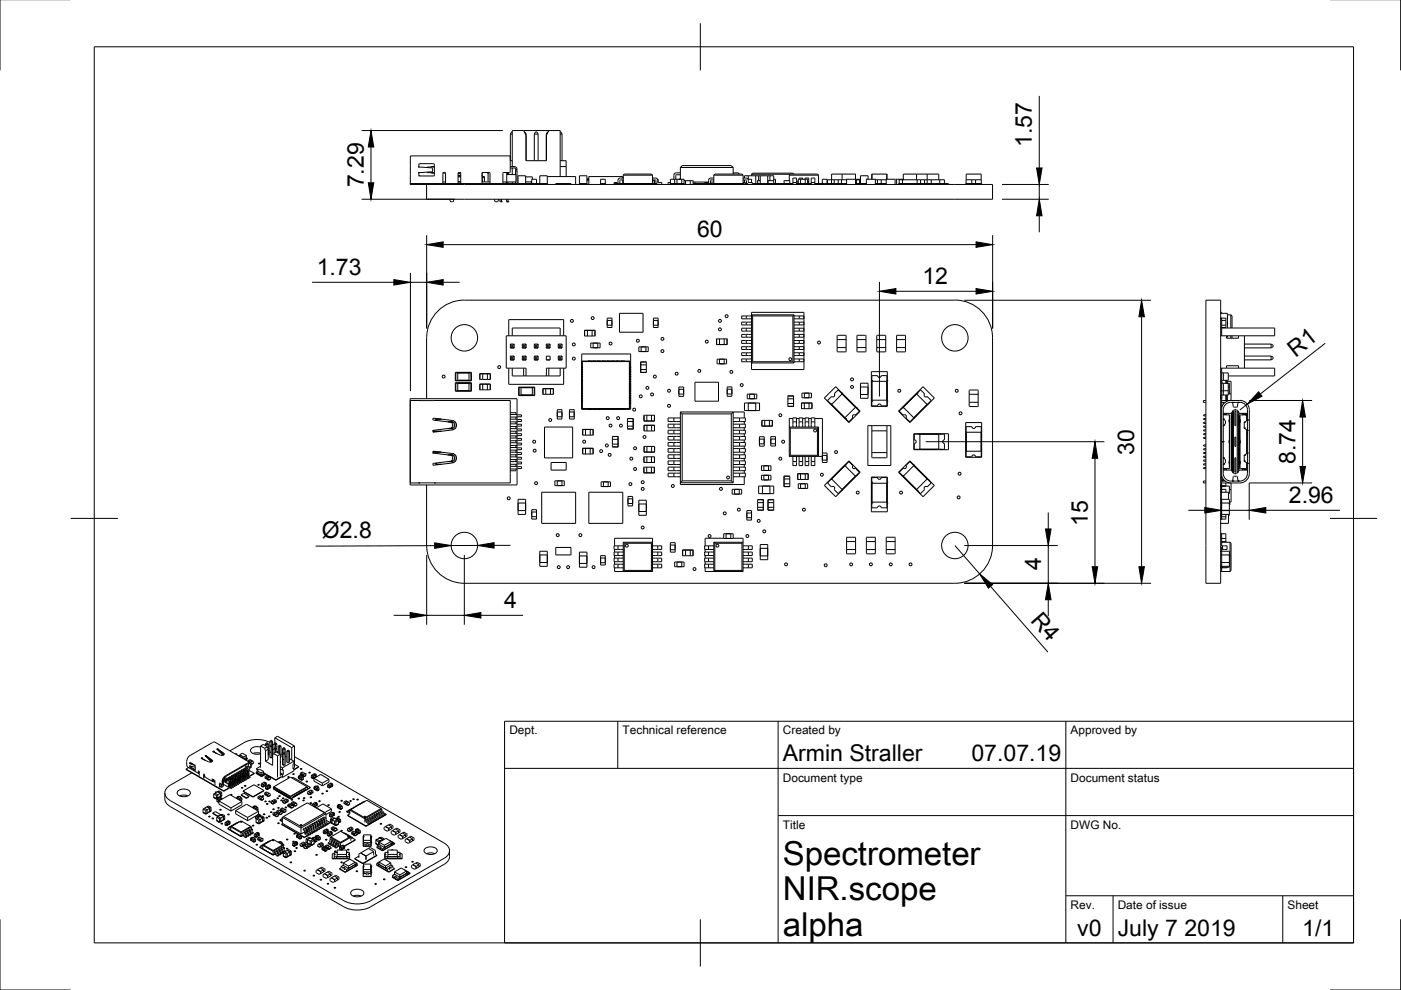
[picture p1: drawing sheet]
<svg xmlns="http://www.w3.org/2000/svg" width="297mm" height="210mm" viewBox="0 0 297 210" stroke-linecap="round" stroke-linejoin="round" font-family="sans-serif">
<defs><g id="words">
<g font-size="7">
<text x="166" y="183.4">Spectrometer</text>
<text x="166" y="190.9">NIR.scope</text>
<text x="166" y="198.4">alpha</text>
</g>
<g font-size="4.9">
<text x="218.8" y="31.1" transform="rotate(-90 218.8 31.1)">1.57</text>
<text x="77.1" y="39.7" transform="rotate(-90 77.1 39.7)">7.29</text>
<text x="147.8" y="50.3">60</text>
<text x="67.1" y="58.3">1.73</text>
<text x="195.6" y="60.3">12</text>
<text x="274.6" y="75.8" transform="rotate(-38 274.6 75.8)">R1</text>
<text x="240.5" y="96.4" transform="rotate(-90 240.5 96.4)">30</text>
<text x="274.6" y="98.4" transform="rotate(-90 274.6 98.4)">8.74</text>
<text x="273.3" y="106.7">2.96</text>
<text x="230.6" y="111.5" transform="rotate(-90 230.6 111.5)">15</text>
<text x="68.2" y="114.1">Ø2.8</text>
<text x="220.7" y="120.9" transform="rotate(-90 220.7 120.9)">4</text>
<text x="106.9" y="129">4</text>
<text x="218.4" y="131.6" transform="rotate(49 218.4 131.6)">R4</text>
<text x="166" y="161.4">Armin Straller</text>
<text x="206" y="161.4">07.07.19</text>
<text x="228.4" y="198.5">v0</text>
<text x="237" y="198.4">July 7 2019</text>
<text x="276.1" y="198.5">1/1</text>
</g>
<g font-size="2.5">
<text x="108" y="155.7">Dept.</text>
<text x="132" y="155.7">Technical reference</text>
<text x="166" y="155.7">Created by</text>
<text x="227" y="155.7">Approved by</text>
<text x="166" y="165.7">Document type</text>
<text x="227" y="165.7">Document status</text>
<text x="166" y="175.7">Title</text>
<text x="227" y="175.7">DWG No.</text>
<text x="227" y="192.7">Rev.</text>
<text x="237" y="192.7">Date of issue</text>
<text x="273" y="192.7">Sheet</text>
</g>
</g></defs>
<!-- layer: Visible -->
<g fill="none" stroke="#000" stroke-width=".21">
<path d="M88.7 35.4l2.8 .2 .2 .2M88.7 36.6h.1M88.7 35.4h.1M88.8 35.4v-.5l.2-.2h2.9l.2 .2-.1 2.4h-3.1l-.1-.1v-.6M90.4 39.1h120v3.1h-120zM90.4 39.1h-3.4v-.2h22.6v.2M90.6 36.5l.1 .1h1.4M91.4 36.6l.2 .1M91.6 36.7h.5M91.6 35.3v.1M91.6 36.6v.1M91.6 35.3l-.2 .1"/>
<path d="M91.6 35.3h.5M91.7 35.8v.4M91.7 36.2l-.2 .2-2.8 .2M92.1 35.4h-1.4l-.1 .1M93.9 36.8v2.1M93.9 38.6h.6M94 36.6l.3-.1 .2 .2h-.6zM94.5 36.8v2.1M97.1 38.8v-2h.6v2.1M97.1 38.6h.6M97.1 37.3h.6M97.1 37.2h.6"/>
<path d="M97.1 37.5h.6M97.1 38.8v.1M97.2 38.6h.1M97.5 36.6l-.4 .1M97.5 36.5l.2 .2M102.2 36.8v2.1M102.2 38.6h1.7M102.2 36.6v.8h.5v1.2M102.3 37.4l-.1 .5M102.3 38v.6M102.3 37.7h.4M103.5 36.6v2"/>
<path d="M103.7 36.6l-1.3-.1-.2 .2M103.7 36.5l.2 .2M103.9 36.8l.1 2.1M106.6 36.8v2.1M107.3 38.6v.3M107.4 36.7h.3M107.4 37h2v1.6h-2.8M107.4 36.6v2.3M107.5 36.6l.2 .1M107.7 36.7v.3M107.7 36.6v.2M107.7 36.8h.1"/>
<path d="M107.7 38.6v.3M108 36.6l-1.2-.1-.2 .2M108 36.6l.2-.2v-3.3h-21.2v5.8M108.2 35.3h.8a.62 .62 0 0 1 .6 .6M108.2 35.6h.8l.3 .3M108.2 28.4v5.7h.4M108.2 28.4h.4M108.6 35.3v-7.6h10.2v9.7M108.6 35.6v1.4M108.6 38.6v.3M108.6 28h-.1l-.3 .4M109.3 38.6v.2"/>
<path d="M109.3 36.2h.3M109.3 38.8l.1 .1M109.6 35.9v2.9l.2 .1M109.6 35.9h-.3v1.1M109.8 39.1v-1.8h1.6v1.8M109.8 38.9h6.2M111 27.7l.5 1M111.2 28l.3 .4M111.4 28.4h.1M111.4 37.5h1.5v.5M111.4 38.6h1.3M112.7 38.6v.3"/>
<path d="M112.7 39.1v-1.1h1v1.1M113.3 28.4v5.7M113.3 28.4l.2-.4h.3l.3 .4M113.3 28.4h.8M114.1 28.4v5.7M114.4 39.1v-1.8h1.6v1.8M115.8 28.4v5.7M115.8 28.4h.2M116 37.4h6v1.7M116.2 28l-.4 .4M116.4 27.7l-.6 1v5.4h-4.3v-5.7M117.8 39.1v-.2h3.3v.2"/>
<path d="M118.8 34.1h1.2v3.3M118.8 35.3h1.2M118.8 28h.1l.3 .4M118.8 28.4h.4M119.2 28.4v5.7M122.9 39.1v-1.8h1.5v1.8M122.9 38.9h1.5M124.4 38h.4M124.4 37.9h.4M124.4 38.3h.4M127.3 39.1v-1.1h1v1.1M127.3 38.9h1"/>
<path d="M130.9 38.7h-.7v.4M131.4 38.6l-.1 .3M131.6 38.2h.5M131.6 38.1l-.2 .5M132 37.8v-.4h-7.2v1.7M132 38.2v.7M132 37.7h.1M132 38.9h.1M132.1 37.8l-.5-.1a.69 .69 0 0 0-.6 1h-.1M132.1 37.1v1.9h6.2M132.1 37.1h6.2M132.1 37.1l.3-.2h5.7l.2 .2"/>
<path d="M138.3 37.8l.6-.1a.71 .71 0 0 1 .6 1h.8v.4M138.3 37.1v2M138.3 38.2h.6M138.3 38.3h.4M138.5 38.2v.1M138.7 38.3v.6M138.7 38.3v.1M138.7 38.3l.1 .1M138.7 38.4v.7M138.9 38.1l.2 .2a.62 .62 0 0 0 .5 .8M139.2 38.9h-8.9v.2M139.4 38h.1v.7"/>
<path d="M139.5 39.1h.1M142.1 38.7h-.5v.4M142.1 39.1v-1.1h2.9v1.1M142.1 38.9h2.9M143 38v1.1M143.4 37.1h.9M143.4 36.7h.9M143.4 37l-.1 .2v.8M143.4 36.6l-.5 .3v1.1M143.5 38v1.1M143.9 38h.1M144.3 35.5v2.5"/>
<path d="M144.3 35.5l.3-.4h10.4l.4 .4M144.3 35.5h11.1M144.5 38v1.1M145 38.3l.4 .1M145.3 38.9h.1M146.3 38.3v.8M146.3 38.9h.1M146.4 38.3l-.1 .1M146.9 38.3h-1.5v.8M146.9 38.3l.1 .1M146.9 38.9h2.5M146.9 38.4v.7"/>
<path d="M146.9 38.6h3.3M147.3 38.6v.3M149.5 39.1v-.2h8.3v.2M150.2 38.6l-.1 .1h-.7v.4M150.6 38.6h.7M150.6 38.6l-.1 .3M150.7 38.2h.6M150.8 38.1l-.2 .5M151.3 37.8l-.5-.1a.63 .63 0 0 0-.6 .9M151.3 37.1v1.9h6.2M151.3 37.1h6.2M151.3 37.1l.3-.2h5.7l.2 .2"/>
<path d="M155.4 35.5v1.4M155.4 36.7h.9M156.3 36.6l.4 .3M157.5 37.8l.6-.1a.71 .71 0 0 1 .6 1h.8v.4M157.5 37.1v2M157.5 38.7h.5v.4M157.5 38.2h.6M157.8 37.8v-.5h6.2v1.8M157.8 38.2v.5M158 38.9h.4M158.1 38.1l.2 .2a.62 .62 0 0 0 .5 .8M158.3 38.9v.2"/>
<path d="M158.6 38h.7v.7M158.6 37.3v.7M159.3 36.9v.4M159.3 36.9h8.2M159.5 38.9h8.6M160.2 37.3v1.8M160.7 39.1h.1M160.7 38.3v.1M160.8 37.3v1M161.2 38.3h-.6l.1 .8M161.2 37.3v1.8M162.8 37.3v1.8"/>
<path d="M162.9 38.3v.1M163.2 37.3v1M164 38.3l.1 .1M164 38.9v.2M164 38.3h-1.2v.8M164 38h.4v1.1M164.1 39.1h.1M166.2 39.1v-.8h1.2v.8M166.3 38.3l-.1 .1M167.3 37.1v1.2M167.3 37.1h6.2M167.3 37.1l.3-.2h5.7l.2 .2"/>
<path d="M167.4 38.3v.1M167.4 39.1h.1M167.4 39h.7M168.1 38.7v-.9h.8v.9M168.1 38.7v.4M168.1 38.7h.8M168.3 36.9l-.2-.2h-8.5l-.3 .2M168.9 38.7v.4M168.9 38.9h.3M168.9 39h.2M169.2 38.3l-.1 .8M169.2 39.1v-1.1h2v1.1"/>
<path d="M169.2 38.9h2M169.4 38v-.2h.8v.2M169.7 38v1.1M171.2 38.3l.2 .1-.1 .7M171.3 38.9h.1M171.3 38.7h.2M171.5 38.7v-.9h-.8v1.3M171.5 38.7v.4M171.5 38.9h.5M171.5 39h.5M172 38.7v-.9h.8v.9M172 38.7v.4"/>
<path d="M172 38.7h.8M172.8 38.7v.4M172.8 38.9h6.7M173.5 37.1v1.9h-.7M174.8 38.9v.2M175.3 38.9v-.9h-1v1.1M176.3 38.9v-2h5.1v2.2M176.9 38.1h-1.4v.8M176.9 38.1h2.6M176.9 38.1v.8M177.2 38.9v.2M177.7 38.1v.8"/>
<path d="M178.4 38.1v.8M178.5 36.9v1.2M179.5 39l.1 .1M179.6 38l-.1 .1M181.3 38l.1 .1M181.4 39l-.1 .1M181.4 38h-1.9v1.1M181.4 38.9h1v.2M181.4 38.1h.8v.8M181.5 38.1h.1M181.5 38.1v.8M181.8 38l-.1 .1"/>
<path d="M182.4 38l-.7 .1M182.4 38.9h1.3M183.7 39.1v-1.1h1.9v1.1M183.7 39l.1 .1M183.8 38l-.1 .1M184 38v-.7h-1.6v1.8M184.8 38v-1.1h3.2v1.1M184.9 36.9l-.1 .1M184.9 36.9v1.1M185.5 38l.1 .1M185.6 38.9h2.3M185.6 38.1h.4"/>
<path d="M185.6 39l-.1 .1M186 38.1h.8M186 38.1v.8M186.8 38.1h1.1M186.8 38.1v.8M187.9 39.1v-1.1h1.9v1.1M187.9 39l.1 .1M188 38l-.1 .1M188 36.9v1.1M188 36.9v.1M189.7 38l.1 .1M189.8 39l-.1 .1"/>
<path d="M190.1 39l.1 .1M190.2 38l-.1 .1M190.5 39.1v-.2h10.6v.2M191.3 38.1h.1M191.3 38.1v.8M191.5 38h-1.4v1.1M191.5 38.1v-1.2h7.5v1.2M194.3 36.9v1.2M194.5 38.1v.8M195.2 38.1v.8M195.7 38.9v.2M196 38.1h4.2v.8"/>
<path d="M196 38.1h-5.4v.8M196 38.1v.8M196.6 36.9v2M197.4 38.1v.8M198.1 38.9v.2M199.2 38.1v.8M204.7 39.1v-.2h3.4v.2M204.9 38.1v-1.2h3.1v2M206 38.1h.8M206 38.1h-1.2v.8M206 38.1v.8M206.8 38.1h1.2"/>
<path d="M206.8 38.1v.8M95.3 42.2l.4 .6 .4-.1 .1-.5M104.8 42.2l.2 .5 .4 .1 .2-.2M105.7 42.2l-.1 .4M106 42.2v.6h.3v-.6M106.3 42.8h.1M106.3 42.2v.6M107.4 42.2v.6M107.5 42.8h.1M107.7 42.8h.1M107.7 42.2v.6h-.3M90.4 71.6v12.9"/>
<path d="M96.5 78.9h3.4v1.8h-3.4zM97 79.1h2.4v1.5h-2.4zM97.2 79.1h.1M98.4 63.6h104M98.5 63.6a8 8 0 0 0-8 8M99.3 79.1h.1M101.7 79.2h2.2v1.2h-2.2zM101.8 79.2v1.2M102.3 79.2l.1 .1M102.3 79.2v1.2M103.3 79.2v1.2M103.4 79.2v.1"/>
<path d="M103.9 79.2v.1M107.9 71.2v-3.4h11.6v3.4M107.9 78.1v3.4h11.6v-3.4M108.2 73v.8M108.2 75.5v.8h.8v-.8M108.2 75.5h.8M108.2 75.5l.3 .2M108.2 73l.3 .2M108.2 73h.8M108.2 73.8h.8M108.5 73.5h.3M108.5 76l-.3 .3h.8l-.2-.3"/>
<path d="M108.5 75.7h.3M108.5 76h.3M108.5 73.2v.3M108.5 75.7v.3M108.5 73.2h.3M108.5 73.5l-.3 .3M108.6 71.2v-1.7h10.2v1.7M108.6 78.1v1.6h10.2v-1.6M108.8 73.2v.3M108.8 75.7v.3M108.8 73.5l.2 .3M109 75.5l-.2 .2"/>
<path d="M109 73v.8M109 73l-.2 .2M110.7 75.5h.8M110.7 75.5l.3 .2M110.7 73l.3 .2M110.7 75.5v.8h.8v-.8M110.7 73h.8M110.7 73.8h.8M110.7 73v.8M111 73.5h.3M111 76l-.3 .3h.8l-.2-.3M111 75.7h.3"/>
<path d="M111 76h.3M111 73.5l-.3 .3M111 73.2h.3M111 73.2v.3M111 75.7v.3M111 78.1v1.6M111.3 73.2v.3M111.3 75.7v.3M111.3 73.5l.2 .3M111.5 79.7v-1.6h-4.2v-6.9h12.7v6.9h-4.2v1.6M111.5 73l-.2 .2M111.5 75.5l-.2 .2"/>
<path d="M111.5 73v.8M113.3 75.5h.8M113.3 75.5l.2 .2M113.3 73v.8M113.3 75.5v.8h.8v-.8M113.3 73h.8M113.3 73.8h.8M113.3 73l.2 .2M113.5 73.5h.3M113.5 76l-.2 .3h.8l-.3-.3M113.5 75.7h.3M113.5 76h.3"/>
<path d="M113.5 73.5l-.2 .3M113.5 73.2v.3M113.5 75.7v.3M113.5 73.2h.3M113.8 73.2v.3M113.8 75.7v.3M113.8 73.5l.3 .3M114.1 73l-.3 .2M114.1 75.5l-.3 .2M114.1 73v.8M115.8 76.3h.8M115.8 73l.3 .2"/>
<path d="M115.8 73h.8M115.8 73.8h.8M115.8 75.5h.8v.8h-.8zM115.8 73v.8M116.1 73.5h.3M116.1 73.5l-.3 .3M116.1 73.2h.3M116.1 73.2v.3M116.4 78.1v1.6M116.4 73.5l.2 .3M116.4 73.2v.3M116.6 73l-.2 .2"/>
<path d="M116.6 73v.8M118.4 75.5h.8M118.4 75.5l.2 .2M118.4 73v.8M118.4 75.5v.8h.8v-.8M118.4 73h.8M118.4 73.8h.8M118.4 73l.2 .2M118.6 73.5h.3M118.6 76l-.2 .3h.8l-.3-.3M118.6 75.7h.3M118.6 76h.3"/>
<path d="M118.6 73.2v.3M118.6 75.7v.3M118.6 73.2h.3M118.6 73.5l-.2 .3M118.9 73.2v.3M118.9 75.7v.3M118.9 73.5l.3 .3M119.2 75.5l-.3 .2M119.2 73v.8M119.2 73l-.3 .2M123.3 79.9h.1M123.3 79.4h.1"/>
<path d="M123.3 78.9h.1M123.3 78.4h.1M123.3 77.9h.1M123.3 75h10.4v11.8h-10.4zM123.5 76.7h9.9M123.5 76.7v9.9M123.9 70h2.3v1.2h-2.3zM124 70.1v1.1M124 70.1h2.1M124 70v.1M124.5 70v1.2M124.6 71.2h-.1"/>
<path d="M124.7 76.6h.1M125.2 76.6h.1M125.2 72.7h2v1h-2zM125.5 71.2h.1M125.6 70l-.1 1.2M125.7 76.6h.1M125.8 72.7v1M126.1 70l.1 .1M126.2 71.2h-.1M126.2 76.6h.1M126.7 76.6h.1M126.7 72.7v1"/>
<path d="M127.2 76.6h.1M127.7 76.6h.1M128.2 76.6h.1M128.7 76.6h.1M128.7 69h1.1M128.7 67.5h1.1v1.9h-1.1zM128.7 67.9h1.1M129.2 76.6h.1M129.7 76.6h.1M130.2 76.6h.1M130.7 76.6h.1M131.2 76.6h.1"/>
<path d="M131.3 66.4h5v4h-5zM131.7 76.6h.1M132.2 76.6h.1M133.4 76.7v9.9M133.5 78.4h.1M133.5 77.9h.1M133.5 79.4h.1M133.5 78.9h.1M133.5 79.9h.1M133.5 76.6v10.2l-.1-.2M133.5 76.6h-10.2l.2 .1M133.5 76.6l-.1 .1"/>
<path d="M135.4 73.5h2v1h-2zM135.8 76.7h1.2v2.3h-1.2zM135.8 77.3h.1M135.8 78.4h1.3M135.8 78.9h1.2M135.9 76.7l-.1 .1M135.9 78.3l-.1 .1M135.9 73.5v1M136.9 73.5v1M137 76.7l.1 .1M137.1 77.3l-1.3 .1M137.1 78.9h-.1"/>
<path d="M138.5 67.5h1v1.9h-1zM138.5 69h1M138.5 67.9h1M151.9 71.9h2.3v1.2h-2.3zM152 73h.1M152 71.8v.1M152 76.2h2.1v.9h-2.1zM152.5 71.8v1.2M152.5 73h.1M152.5 76.2v.9M153.5 73h.1M153.5 76.2v.9"/>
<path d="M153.6 71.8l-.1 1.2M154.1 71.8l.1 .1M154.2 73h-.1M158.2 67h-1v.6h1M158.2 67h1.1M158.2 67.6h1.1M158.2 68.3h-1v.6h1M158.2 68.3h1.1M158.2 68.9h1.1M158.2 69.6h-1v.6h1M158.2 69.6h1.1M158.2 70.2h1.1"/>
<path d="M158.2 70.9h-1v.6h1M158.2 70.9h1.1M158.2 71.5h1.1M158.2 72.2h-1v.6h1M158.2 72.2h1.1M158.2 72.8h1.1M158.2 73.5h-1v.6h1M158.2 73.5h1.1M158.2 74.1h1.1M158.2 74.8h-1v.6h1M158.2 74.8h1.1M158.2 75.4h1.1"/>
<path d="M158.2 76.1h-1v.6h1M158.2 76.1h1.1M158.2 76.7h1.1M158.2 67v.6M158.2 68.3v.6M158.2 69.6v.6M158.2 70.9v.6M158.2 72.2v.6M158.2 73.5v.6M158.2 74.8v.6M158.2 76.1v.6M159.3 66.2h11.2v12.2h-11.2z"/>
<path d="M159.6 76.7l-.3 .3h9M159.6 76.7h8.5M159.6 67h8.5M159.6 67v9.7M168.1 67v9.7M168.1 76.7l.2 .3M168.3 67.6h1.2M168.3 67h1.2M168.3 68.9h1.2M168.3 68.3h1.2M168.3 70.2h1.2M168.3 69.6h1.2"/>
<path d="M168.3 71.5h1.2M168.3 70.9h1.2M168.3 72.8h1.2M168.3 72.2h1.2M168.3 74.1h1.2M168.3 73.5h1.2M168.3 75.4h1.2M168.3 74.8h1.2M168.3 76.7h1.2M168.3 76.1h1.2M168.3 66.8v10.2M168.3 66.8l-.2 .2"/>
<path d="M168.3 66.8h-9l.3 .2M169.5 67h.9v.6h-.9M169.5 68.3h.9v.6h-.9M169.5 69.6h.9v.6h-.9M169.5 70.9h.9v.6h-.9M169.5 72.2h.9v.6h-.9M169.5 73.5h.9v.6h-.9M169.5 74.8h.9v.6h-.9M169.5 76.1h.9v.6h-.9M169.5 67v.6M169.5 68.3v.6M169.5 69.6v.6"/>
<path d="M169.5 70.9v.6M169.5 72.2v.6M169.5 73.5v.6M169.5 74.8v.6M169.5 76.1v.6M177.5 72h1.9v1.7h-1.9zM177.5 71.2v.7M177.5 73.8v.7M177.5 71.2h1.9M177.5 71.9l.1 .1M177.5 74.5l.1 .1M177.6 74.6h1.7"/>
<path d="M177.6 73.7l-.1 .1M179.3 73.7l.1 .1M179.4 71.2v.7M179.4 73.8v.7M179.4 71.9l-.1 .1M179.4 74.5l-.1 .1M181.7 72h1.9v1.7h-1.9zM181.8 74.6h1.7M181.8 72v-.9h1.8l-.1 .9M181.8 73.7v.9M183.5 73.7v.9M184.7 78.8h3.4v7.4h-3.4z"/>
<path d="M185.9 72h1.9v1.7h-1.9zM186 74.6h1.7M186 72v-.9h1.8l-.1 .9M186 73.7v.9M186 79.6h-1.2v6.5h1.2M186.1 79.6a.39 .39 0 0 0 .3 .4 .39 .39 0 0 0 .4-.4M186.8 79.6h1.2v6.5h-1.2M187.7 73.7v.9M190.1 72h1.9v1.7h-1.9zM190.2 74.6h1.7M190.2 72v-.9h1.8l-.1 .9M190.2 73.7v.9"/>
<path d="M191.9 73.7v.9M202.4 63.6a8 8 0 0 1 8 8M210.4 71.6v44.1a8 8 0 0 1-8 8h-104M255.7 63.6h3.1v60.1h-3.1zM258.8 66.4h1.4v3.1M258.8 66.2h.2v.2M258.8 78.1h11.5v1.6h-9.9M258.8 67.8h.2M258.8 78.9h.2M258.8 67.5h1.1v1.9h-.9M259 69.5h11.3v1.7h-11.5M259 79.1h.4v1.6h-.4"/>
<path d="M259 69h.9M259 67.9h.9M259 67.5v3.7M259 78.1v26.3M259.4 79.1h1v1.5h-1M260.1 71.2v.5h2.5v-.5M260.1 78.1v-.6h2.5v.6M260.2 67v.6M260.2 66.8h.8M260.2 68.3v.6M260.3 71.2v.3h-.2M261 66.8l.2 .2v2.5"/>
<path d="M261 66.8v2.7M261 71.2v.5M261.2 71.2v.5M263.8 76.3h5.7M263.8 75.5h5.7M263.8 73h5.7M263.8 73.8h5.7M263.8 71.2v6.9M269.5 75.5l.4 .2v.3l-.4 .3M269.5 73l.4 .2v.3l-.4 .3M269.5 73v.8M269.5 75.5v.8"/>
<path d="M87 84.5h22.6v18.3h-22.6zM88.8 84.9h.1M88.8 84.9h-1.8v17.5h1.8M88.8 84.9h3.3M91.8 91.3h.1M91.8 96h.1M91.8 96v-.3l4.1 .4a1.01 1.01 0 0 1 .9 1 1.01 1.01 0 0 1-.9 1M91.8 95.9h1.8M91.8 95.9h1.6M91.8 96l4 .6M92.1 84.9h.1M92.1 84.9h16.1v17.5h-16.1"/>
<path d="M92.4 98.3l.2 .1M92.4 98.2v.3h1M92.6 88.9v.2M92.6 98.2v.2M92.6 98.4h1M92.6 88.9l-.2 .1M92.6 88.9h1M93.4 88.9h-1v.2M93.6 91.4l-1.8 .1M94.9 90.9h1M94.9 96.4h1M94.9 97.9h1"/>
<path d="M94.9 89.4h1M95.1 90.9h.8M95.1 96.4h.8M95.7 89.5h.1M95.7 90.8h.1M95.7 96.6h.1M95.7 97.8h.1M95.7 96.6h.5h-.3M95.7 97.8l.5-.1-.3 .1M95.7 89.5l.5 .1h-.4M95.8 96.6h.1M95.8 89.6l-4-.5v-.4l4.1 .5a1.01 1.01 0 0 1 .9 1 1.01 1.01 0 0 1-.9 1l-4.1 .4v-.3"/>
<path d="M95.8 97.7v.1M95.8 90.7h.4l-.5 .1M95.8 90.7l-4 .6M95.8 97.8l-4 .4v.5l4.1-.5M95.8 96.6l.1 .5-.1 .6M95.8 89.6l.1 .6-.1 .5M95.9 90.8v.3h.3M95.9 97.8v.3h.3M96.2 96.6l.1 .5-.1 .6M96.2 89.6l.1 .6-.1 .5M96.2 96.3h-.3v.3M96.2 89.3h-.3v.2"/>
<path d="M96.3 97.1h.2M96.3 97.3h.2M96.3 90.2h.2M96.3 90.1h.2M96.5 89.4v1.5M96.5 96.4v1.5M96.5 81.1h3.4v1.8h-3.4zM96.6 81.3h3.2v1.6h-3.2zM97 81.3v1.5M97.2 81.3h.1M97.2 80.6l-.6 .1v-1.6h3.2v1.6l-.5-.1M97.2 82.8v.1"/>
<path d="M99.3 81.3h.1M99.3 82.8v.1M99.4 81.3v1.5M101.7 81.4h2.2v1.2h-2.2zM101.8 81.4v1.2M102.3 81.4l.1 .1M102.3 81.4v1.2M102.4 80.4h-.1M102.4 82.6h-.1M103.3 81.4v1.2M103.4 80.4h.1M103.4 82.6h.1"/>
<path d="M103.4 81.4v.1M103.9 81.4v.1M103.9 80.4h.1M103.9 82.6h.1M108.2 90.9h1.4M108.2 91.4h1.4M108.2 98.9h1.4M108.2 99.4h1.4M108.2 95.9h1.4M108.2 96.4h1.4M108.2 87.9h1.4M108.2 88.4h1.4"/>
<path d="M108.2 92.9h1.4M108.2 93.4h1.4M108.2 96.9h1.4M108.2 97.4h1.4M108.2 97.9h1.4M108.2 98.4h1.4M108.2 93.9h1.4M108.2 94.4h1.4M108.2 94.9h1.4M108.2 95.4h1.4M108.2 88.9h1.4M108.2 89.4h1.4"/>
<path d="M108.2 89.9h1.4M108.2 90.4h1.4M108.2 91.9h1.4M108.2 92.4h1.4M108.2 87.5h1.2v.4M109.4 88.4v.5M109.4 89.4v.5M109.4 90.4v.5M109.4 91.4v.5M109.4 92.4v.5M109.4 93.4v.5M109.4 94.4v.5"/>
<path d="M109.4 95.4v.5M109.4 96.4v.5M109.4 97.4v.5M109.4 98.4v.5M109.4 99.4v.4h-1.2M109.6 90.9h1v.4h-1M109.6 98.9h1v.4h-1M109.6 96h1v.4h-1M109.6 88h1v.4h-1M109.6 93h1v.4h-1M109.6 97h1v.4h-1M109.6 98h1v.4h-1"/>
<path d="M109.6 94h1v.4h-1M109.6 94.9h1v.4h-1M109.6 89h1v.4h-1M109.6 90h1v.4h-1M109.6 92h1v.4h-1M110 82.1h3.4v1.8h-3.4zM110.1 82.2h3.2v1.6h-3.2zM110.5 82.2v1.5M110.7 83.8h.1M110.7 82.2h.1M112.7 83.8h.1M112.7 82.2h.1"/>
<path d="M112.9 82.2v1.5M115.1 82.4h2.2v1.2h-2.2zM115.1 83.5l.1 .1M115.2 82.4h1.5M115.2 82.4h-.1M115.4 90.5h6v6.6h-6zM115.7 82.4h.1M115.7 82.4v1.1M116.7 82.4v1.2M116.7 83.5l.1 .1M116.8 82.4h.5M116.8 82.4h-.1"/>
<path d="M116.8 98.1h3.2v1.6h-3.2zM117.3 82.4h.1M117.3 83.5v.1M118.2 88.4h.9M118.2 86.9h.9v2h-.9zM118.2 87.3h.9M120.7 88.4h1.1M120.7 86.9h1.1v2h-1.1zM120.7 87.3h1.1M123.3 85.4h.1M123.3 84.9h.1M123.3 84.4h.1"/>
<path d="M123.3 83.9h.1M123.3 83.4h.1M123.3 82.9h.1M123.3 82.4h.1M123.3 81.9h.1M123.3 81.4h.1M123.3 80.9h.1M123.3 80.4h.1M123.5 86.6l-.2 .2M123.5 86.6h9.9M123.5 95.1h2.3v1.1h-2.3zM123.5 91.1h2.3"/>
<path d="M123.5 91.1v1.1M123.5 92.2h.1M123.5 96.2l.1 .1M123.5 92.2h2.3M123.6 95l-.1 .1M123.6 91l-.1 .1M124.1 91l.1 1.2M124.1 92.2h.1M124.2 95.1v1.1M124.7 86.8h.1M125.1 96.2l.1 .1M125.1 92.2l.1 .1"/>
<path d="M125.1 95.1v1.2M125.1 92.2h.1M125.2 95l-.1 .1M125.2 91l-.1 1.3M125.2 86.8h.1M125.7 86.8h.1M125.7 95l.1 .1M125.7 91l.1 .1M125.7 92.2h.1M125.8 96.2l-.1 .1M125.8 91.1v1.1M126.2 86.8h.1"/>
<path d="M126.7 86.8h.1M127.2 86.8h.1M127.7 86.8h.1M128.2 86.8h.1M128.7 86.8h.1M129.2 86.8h.1M129.7 86.8h.1M129.9 94.7v.1M129.9 93.1h.1M129.9 94.1l1.1 .1M129.9 92.5v.1M130.2 86.8h.1"/>
<path d="M130.7 86.8h.1M131 94.1l.1 .1M131 92.5l.1 .1M131 92.5v2.3M131 92.5h-1.1v2.3h1.1M131.1 94.7l-.1 .1M131.1 93.1h-1.3M131.2 86.8h.1M131.7 86.8h.1M132.2 86.8h.1M133 89.4h1.2M133.1 90.9h.1"/>
<path d="M133.1 89.3h.1M133.1 88.7h1.2v2.3h-1.2zM133.1 90.3h1.1M133.1 88.7v.1M133.5 80.4h.1M133.5 81.4h.1M133.5 80.9h.1M133.5 82.4h.1M133.5 81.9h.1M133.5 83.4h.1M133.5 82.9h.1M133.5 84.4h.1"/>
<path d="M133.5 83.9h.1M133.5 85.4h.1M133.5 84.9h.1M134.2 88.7l.1 .1M134.3 90.9h-.1M134.3 89.3h-.1M136.5 99.1h2.2v1.2h-2.2zM136.5 99.1l.1 1.2M136.5 96.9h.1M136.5 96.9v1.2h2.3v-1.2M136.5 88.1h2.3v1.2h-2.3zM136.5 89.2l.1 .1"/>
<path d="M136.5 96.9h1.6v1.2M136.5 98l.1 .1M136.5 94.7h2.3v1.2h-2.3zM136.5 90.2h2.3v1.2h-2.3zM136.6 95.8v.1M136.6 99l-.1 .1M136.6 88l-.1 .1M136.6 90.2v1.2M136.6 94.7v1.1M137.1 99v1.3M137.1 96.9h.1M137.1 90.2h.1"/>
<path d="M137.1 94.7h.1M137.2 88.1v1.1M137.2 96.9v1.1M137.2 90.2v1.2M137.2 94.7v1.2M137.2 91.3l-.1 .1M137.2 95.8l-.1 .1M138.1 96.9h.1M138.1 88v1.3M138.2 89.2v.1M138.2 98v.1M138.2 90.2v1.2"/>
<path d="M138.2 94.7v1.2M138.2 91.3v.1M138.2 95.8v.1M138.2 99l-.1 1.3M138.2 88v.1M138.2 90.2h.1M138.2 94.7h.1M138.7 99v.1M138.7 96.9h-.5M138.7 88v.1M138.7 96.9h.1M138.7 90.2h.1"/>
<path d="M138.7 94.7h.1M138.7 99.1v1.2M138.7 89.2v.1M138.7 98v.1M138.8 91.3l-.1 .1M138.8 95.8l-.1 .1M142.9 88.6h-1.3v.8h1.3M142.9 88.6h1.4M142.9 89.4h1.4M142.9 89.9h-1.3v.8h1.3M142.9 89.9h1.4M142.9 90.7h1.4"/>
<path d="M142.9 91.2h-1.3v.8h1.3M142.9 91.2h1.4M142.9 92h1.4M142.9 92.5h-1.3v.8h1.3M142.9 92.5h1.4M142.9 93.3h1.4M142.9 93.8h-1.3v.8h1.3M142.9 93.8h1.4M142.9 94.6h1.4M142.9 95.1h-1.3v.8h1.3M142.9 95.1h1.4M142.9 95.9h1.4"/>
<path d="M142.9 96.4h-1.3v.8h1.3M142.9 96.4h1.4M142.9 97.2h1.4M142.9 97.7h-1.3v.8h1.3M142.9 97.7h1.4M142.9 98.5h1.4M142.9 99h-1.3v.8h1.3M142.9 99h1.4M142.9 99.8h1.4M142.9 88.6v.8M142.9 89.9v.8M142.9 91.2v.8"/>
<path d="M142.9 92.5v.8M142.9 93.8v.8M142.9 95.1v.8M142.9 96.4v.8M142.9 97.7v.8M142.9 99v.8M143.9 82.1h1v1.9h-1zM143.9 82.5h1M143.9 83.6h1M144.3 87.3h13.5v1.3M144.3 87.3v15.4h13.5v-1.6M144.3 87.3l.3 .4"/>
<path d="M144.6 87.7h10.4M144.6 87.7v14.3M147.3 81h5v4.1h-5zM154.2 82h1v2h-1zM154.2 82.5h1M154.2 83.5h1M155 87.7l.4-.4v15.1M155 87.7v14.3M155.4 89.4h1.4M155.4 88.6h1.4M155.4 90.7h1.4M155.4 89.9h1.4"/>
<path d="M155.4 92h1.4M155.4 91.2h1.4M155.4 93.3h1.4M155.4 92.5h1.4M155.4 94.6h1.4M155.4 93.8h1.4M155.4 95.9h1.4M155.4 95.1h1.4M155.4 97.2h1.4M155.4 96.4h1.4M155.4 98.5h1.4M155.4 97.7h1.4"/>
<path d="M155.4 99.8h1.4M155.4 99h1.4M156.8 88.6h1.2v.8h-1.2M156.8 89.9h1.2v.8h-1.2M156.8 91.2h1.2v.8h-1.2M156.8 92.5h1.2v.8h-1.2M156.8 93.8h1.2v.8h-1.2M156.8 95.1h1.2v.8h-1.2M156.8 96.4h1.2v.8h-1.2M156.8 97.7h1.2v.8h-1.2M156.8 99h1.2v.8h-1.2M156.8 88.6v.8"/>
<path d="M156.8 89.9v.8M156.8 91.2v.8M156.8 92.5v.8M156.8 93.8v.8M156.8 95.1v.8M156.8 96.4v.8M156.8 97.7v.8M156.8 99v.8M157.8 89.4v.5M157.8 90.7v.5M157.8 92v.5M157.8 93.3v.5"/>
<path d="M157.8 94.6v.5M157.8 95.9v.5M157.8 97.2v.5M157.8 98.5v.5M157.8 99.8v.5M157.8 85.4h3.2v1.7h-3.2zM158.4 83.6h2v1h-2zM158.6 85.4v1.7M158.9 83.6v1M159.9 83.6v1M160.2 85.4v1.7M161 92.6h1v2h-1z"/>
<path d="M161 93.1h1M161 94.1h1M161.4 98.8h2v1h-2zM161.9 98.8v1M162.1 89.1l.1 .1M162.1 89.1h.1M162.1 89.1v1.2M162.2 90.3h-.1M162.9 98.8v1M163.1 89.1h.1M163.2 89.2l.6-.1v1.3h-2.3l.1-1.3h1.5v1.2h-1.5l-.1-1.1M163.4 92.6h1v2h-1z"/>
<path d="M163.4 94.1h1M163.4 93.1h1M163.7 89.2v1.1h-.5M167 86.1h.1M167 84.5l.1 .1M167 84.6h1.2M167 83.9h1.3v2.3h-1.3zM167 85.5h1.2M167.1 85.5l-.1 .1M167.1 83.9l-.1 .1M167.3 96.8h7M167.6 90.8h5.7"/>
<path d="M167.6 90.8v5.7M167.6 96.5l-.3 .3M167.6 96.5h5.7M168.1 97.9v.8h.8v-.8M168.1 96.8v1.1M168.1 89.4v-.8h.8v.8M168.1 89.4v1.1M168.1 97.9h.8M168.1 89.4h.8M168.1 88.7h-.8v8.1M168.2 85.5l.1 .1M168.2 83.9l.1 .1"/>
<path d="M168.3 86.1h-.1M168.3 84.5l-.1 .1M168.9 96.8v1.1M168.9 89.4v1.1M168.9 88.7h.5M169.4 97.9v.8h.8v-.8M169.4 96.8v1.1M169.4 89.4v-.8h.8v.8M169.4 89.4v1.1M169.4 97.9h.8M169.4 89.4h.8M169.9 85.4h2.2v1.2h-2.2z"/>
<path d="M169.9 86.6h.1M170 85.4l-.1 .1M170 83.3h2v1h-2zM170.2 96.8v1.1M170.2 89.4v1.1M170.2 88.7h.5M170.5 83.3v1M170.6 85.5v1.1M170.7 97.9v.8h.8v-.8M170.7 96.8v1.1M170.7 89.4v-.8h.8v.8M170.7 89.4v1.1"/>
<path d="M170.7 97.9h.8M170.7 89.4h.8M171.5 96.8v1.1M171.5 89.4v1.1M171.5 88.7h.5M171.5 83.3v1M171.5 85.4v1.2M171.6 86.6h.1M171.6 85.4v.1M172 97.9v.8h.8v-.8M172 96.8v1.1M172 89.4v-.8h.8v.8"/>
<path d="M172 89.4v1.1M172 97.9h.8M172 89.4h.8M172.1 85.4v.1M172.1 86.6h.1M172.8 96.8v1.1M172.8 89.4v1.1M172.8 88.7h1.6v7.3M173.3 90.8v5.7M173.5 90.5h-6.2l.3 .3M173.5 90.5l-.2 .3M173.5 90.5v6.3l-.2-.3"/>
<path d="M174.3 96.6h1M174.3 96h1v2.1h-1zM174.3 97.6h1M174.8 84.4l2.4-2.4 5.2 5.2-2.4 2.4zM176.1 85.6h.1M176.1 85.6l3.2 3.1M178.4 83.4h.1M178.4 83.4l-.7-.8-.8 .9a.39 .39 0 0 1 0 .6 .39 .39 0 0 1-.6 0l-.8 .8 .6 .7M178.4 83.4l3.8 3.8-.8 .8a.39 .39 0 0 0-.6 0 .39 .39 0 0 0 0 .6l-.8 .8-.7-.7M178.5 83.5l-2.2 2.3M179.1 98.7l2.3 2.3M179.3 88.7h.1"/>
<path d="M179.3 98.6h.1M179.3 98.6l.7-.7 .8 .8a.39 .39 0 0 0 0 .6 .39 .39 0 0 0 .6 0l.8 .8-3.8 3.8M179.3 98.6l-3.2 3.1M180 97.7l2.4 2.4-5.2 5.2-2.4-2.4zM181.4 86.4l-2.3 2.2M181.5 86.5h.1M182.4 81.3h1.6v3.1h-1.6zM182.4 82.1h1.6M182.4 83.6h1.6M184 90.2h4.9v8.5h-4.9zM184.8 85.1h.1M184.8 80.7h.1"/>
<path d="M184.8 97h3.2M184.8 91.3h3.2v4.7h-3.2zM184.8 96v1M184.9 80.8h3.1v4.1h-3.1zM184.9 95.9l-.1 .1M184.9 90.2v1.1M186.1 86a.39 .39 0 0 1 .3-.3 .39 .39 0 0 1 .4 .3M188 95.9v.1M188 90.2v1.1M188 80.7h.1M188 85.1h.1M188 96v1"/>
<path d="M190.5 87.2l5.2-5.2 2.4 2.4-5.2 5.2zM191.3 86.5h.1M192.1 88.6a.4 .4 0 0 0 0-.6 .4 .4 0 0 0-.6 0l-.9-.8 4.6-4.6 .8 .9a.39 .39 0 0 0 0 .6 .39 .39 0 0 0 .6 0l.8 .8-4.5 4.5-.8-.8M192.1 98.7a.39 .39 0 0 1 0 .6 .39 .39 0 0 1-.6 0l-.9 .8 4.6 4.6 .8-.9M192.9 97.7l5.2 5.2-2.4 2.4-5.2-5.2zM193.6 88.7h.1M193.6 98.6h.1M193.6 98.6l3.8 3.8-.8 .8a.39 .39 0 0 0-.6 0 .39 .39 0 0 0 0 .6M193.6 98.6l-.7-.7-.8 .8M193.7 92h7.4v3.3h-7.4zM193.8 94.1v1.2h6.4v-1.2M193.9 94a.39 .39 0 0 0 .3-.4 .39 .39 0 0 0-.4-.3v-1.3h6.4v1.3a.39 .39 0 0 0-.3 .3 .39 .39 0 0 0 .3 .4"/>
<path d="M194.3 83.5l2.3 2.3-2.9 2.8-2.2-2.2zM194.5 83.4h.1M194.8 92h.1M194.8 95.3h.1M195 92.1v3.1M196.7 85.6h.1M199 92.1v3.1M199.2 92h.1M199.2 95.3h.1M204.7 89.6h3.4v7.4h-3.4zM204.9 91.6h3.1M204.9 95.7h3.1"/>
<path d="M205.5 82.8l.1 .8M205.5 83.6h1.9v1.7h-1.9zM205.6 82.7l1.8 .1M205.6 82.7l-.1 .1M205.6 85.3v.9M206 90.5h-1.2v6.4h1.2M206.1 90.4a.39 .39 0 0 0 .3 .4 .39 .39 0 0 0 .4-.4M206.8 90.5h1.2v6.4l-1.2-.1a.39 .39 0 0 0-.4-.4 .39 .39 0 0 0-.3 .4M207.3 85.3l.1 .9h-1.8M207.4 82.8l-.1 .8M208 91.5h.1M208 95.9h.1"/>
<path d="M255.7 84.9h-.6v.4h.6M255.7 92.7l-.5 .1v.1l.5 .1M255.7 87.9l-.5 .1v.1l.5 .1M255.7 88.7l-.5 .1v.1l.5 .1M255.7 89.5l-.6 .1v.1l.6 .1M255.7 90.3l-.5 .1v.1l.5 .1M255.7 91.1l-.5 .1v.1l.5 .1M255.7 91.9l-.5 .1v.1l.5 .1M255.7 94.3l-.5 .1v.1l.5 .1M255.7 95.1l-.5 .1v.1l.5 .1M255.7 95.9l-.5 .1v.1l.5 .1M255.7 96.7l-.5 .1v.1l.5 .1"/>
<path d="M255.7 97.5l-.6 .1v.1l.6 .1M255.7 98.3l-.5 .1v.1l.5 .1M255.7 99.1l-.5 .1v.1l.5 .1M258.8 84.4h.1M258.8 84.5h.2M258.8 80.7h.2M258.8 81.1h.2M258.8 82.9h.2M258.8 83.9h.3M258.8 84.4h.3M259 84.9h3.9M259 84.9h.1"/>
<path d="M259 81.3h1.6v2.2M259 85.4h.1M259 85.3h.8M259 93.7h.4M259 80.9h.1M259.4 97.1h.1M259.4 98.5h.1M259.4 99.3h1.2M259.4 88h1.2M259.4 88.9h.1M259.4 90.2h.1M259.4 93.7h.1"/>
<path d="M259.4 86.9v13.5a1.6 1.6 0 0 0 1.6 1.6h1.9M259.4 99.7h1.7M259.4 85.3v.4M259.4 97.1l.3 .3M259.4 88.9l.3 .2M259.4 87.6h1.7M259.4 99.3h.1M259.4 81.3v2.5M259.4 87.9h.5M259.4 99.4l.5 .1M259.5 99.3h.1M259.7 98.2l-.3 .3"/>
<path d="M259.7 89.9l-.3 .3M259.8 97.4v.7M259.8 89.2v.7M259.8 99.3l.3 .4M259.9 80.6v.7M259.9 83.7v1.2M260 81h.2v.3M260 80.8h1v4.1M260 80.6v.7M260 83.7v1.2M260.1 87.6v.1M260.1 99.6v.1"/>
<path d="M260.1 87.6l-.3 .4M260.2 83.7v1.2M260.4 82.8l-1.4 .1M260.4 81.3v2.4l-1.4 .1M260.4 82.1h.2M260.4 83.5h.6M260.6 97.8v.5M260.6 93.4v.5M260.6 89v.5M260.6 98.3l.1 .1M260.6 93.9h.1M260.6 89.5h.1"/>
<path d="M260.6 88v11.3M260.7 97.7l-.1 .1M260.7 93.3l-.1 .1M260.7 88.9l-.1 .1M260.9 85.3h2M261 85.3a1.6 1.6 0 0 0-1.6 1.6M261 84.9a2 2 0 0 0-2 1.5M261.2 87.6v.4M261.2 87.5v12.3M261.2 97.9h.1M261.2 89.4h.1M261.2 99.3l.2 .8"/>
<path d="M261.2 91.4h.1M261.2 99.4h.1M261.2 87.9h.1M261.2 88.3v.8M261.2 91.3v.7M261.2 95.3v.7M261.2 98.2v.9M261.2 92.9h.1M261.2 93.4h.1M261.2 93.8h.1M261.2 94.4h.1M261.2 94.9h.1"/>
<path d="M261.2 89.8h.1M261.2 91.9h.1M261.2 92.4h.1M261.2 96.3v.8M261.2 97.3v.8M261.2 97.9l.1 .6M261.2 89.3v.8M261.2 90.2v.9M261.2 89.8l.1 .7M261.2 94.2v.9M261.2 92.3v.8M261.2 93.3v.8"/>
<path d="M261.2 92.9l.1 .1M261.2 87.9l.1 .5M261.2 91.9v.5M261.2 92.9v.6M261.2 93.8v.7M261.2 94.9l.1 .6M261.2 91.9l.1 .1M261.2 89.9l.1 .1M261.2 87.9l.1 .1M261.2 93.9l.1 .1M261.2 94.9l.1 .1M261.2 97.9l.1 .1"/>
<path d="M261.3 85.3h.1M261.3 90.9v.1M261.3 98.9v.1M261.3 95.9v.1M261.3 96.3v.1M261.3 88.3v.1M261.3 96.9v.1M261.3 97.3v.1M261.3 98.3v.1M261.3 95.3v.1M261.3 88.9v.1M261.3 90.3v.1"/>
<path d="M261.3 88.9l-.1 .5M261.3 90.9l-.1 .6M261.3 95.9v.5M261.3 96.9v.6M261.3 93.3l-.1 .1M261.3 98.9l-.1 .6M261.3 91.3l-.1 .1M261.3 89.3l-.1 .1M261.3 92.3l-.1 .1M261.3 94.3l-.1 .1M261.3 99.3l-.1 .1M261.3 85.3l.2 1"/>
<path d="M261.4 87.2l-.2 .4M261.4 87.1l.1-.1v13.3l-.2-.3zM261.5 86.3h.2M261.7 86.9l.6 .1M261.7 86.3h.4M261.7 86.9l-.2 .1M261.8 97.1h.2v3l-.2-.1zM261.8 87.2h.2v3h-.2zM261.8 92.7h.2v2h-.2zM261.8 86.9h.2M262.3 87l.2 .3v12.7l-.2 .3zM262.3 86.3h-.2"/>
<path d="M262.5 87.2l.2 .4M262.5 85.3h.1M262.5 90.9v.1M262.5 91.3v.1M262.5 98.9v.1M262.5 99.3v.1M262.5 95.9v.1M262.5 96.3v.1M262.5 87.9v.1M262.5 88.3v.1M262.5 92.9v.1M262.5 93.3v.1"/>
<path d="M262.5 96.9v.1M262.5 97.3v.1M262.5 97.9h.1M262.5 98.3v.1M262.5 93.8v.2M262.5 94.3v.1M262.5 94.9v.1M262.5 95.3v.1M262.5 88.9v.1M262.5 89.4h.1M262.5 89.8v.2M262.5 90.3v.1"/>
<path d="M262.5 91.9v.1M262.5 92.3v.1M262.5 88.9h.1M262.5 90.9h.1M262.5 95.9h.1M262.5 96.4h.1M262.5 98.5h.1M262.5 96.9h.1M262.5 90.5h.1M262.5 85.3l-.2 1M262.5 89.3l.1 .1M262.5 95.5h.1"/>
<path d="M262.5 97.5h.1M262.5 98.9h.1M262.5 88.4h.1M262.6 97.9h.1M262.6 89.4h.1M262.6 99.3h.1M262.6 88h.1M262.6 89.1h.1M262.6 91.3h.1M262.6 96h.1M262.6 98.2h.1M262.6 96.3h.1"/>
<path d="M262.6 97.1h.1M262.6 97.3h.1M262.6 98.1h.1M262.6 89.3h.1M262.6 90.2h.1M262.6 90.1h.1M262.6 91.1h.1M262.6 95.3h.1M262.6 92h.1M262.6 95.1h.1M262.6 92.3h.1M262.6 99.1h.1"/>
<path d="M262.6 94.1h.1M262.6 93.1h.1M262.6 97.9l-.1 .1M262.6 94.2h.1M262.6 88.3h.1M262.6 93.3h.1M262.7 99.7l-.2 .4M262.9 85.3a1.6 1.6 0 0 1 1.6 1.6M262.9 84.9a2 2 0 0 1 2 2M262.9 88v11.3M262.9 88h1.3M262.9 88.9l.1 .1"/>
<path d="M262.9 93.3l.1 .1M262.9 97.7l.1 .1M263 89v.5M263 93.4v.5M263 97.8v.5M263 89.5h-.1M263 93.9h-.1M263 98.3l-.1 .1M263.4 87.6l.1 .3M263.5 87.8h.1M263.5 87.9h.7M263.5 87.6v.2"/>
<path d="M263.6 99.5h.6M263.6 99.3l-.2 .4M263.6 99.5l-.1 .2M263.8 90.8l.7 .4M263.8 97.8l.7 .4M263.8 89.5h.1M263.8 90.8h.1M263.8 96.6h.1M263.8 97.8h.1M263.8 89.5v1.3M263.8 96.6v1.2M263.8 87.6l.3 .4"/>
<path d="M264 88h.3v1.2M264 88h.1M264.1 99.3l-.3 .4M264.2 88h.1M264.2 87.6l.1 .4M264.3 98.1v1.2h-1.4M264.3 95.4h.2M264.3 91.9h.2M264.3 87.9l-.1 .1M264.3 91.1v5.1M264.3 99.3l-.1 .4M264.5 98.2h.1"/>
<path d="M264.5 89.1h.1M264.5 96h.1M264.5 91.3h.1M264.5 86.9v13.5a1.6 1.6 0 0 1-1.6 1.6M264.5 87.6h-1.8v12.1h1.8M264.5 89.1l-.7 .4M264.5 96.1l-.7 .5M264.9 86.9v13.5a2 2 0 0 1-2 2M88.8 102.4h.1M88.8 102.4h3.3M88.9 102.4h-.1M90.4 102.8v12.9"/>
<path d="M90.5 115.7a8 8 0 0 0 8 8M92.1 102.4h.1M109.8 105.9h1.6v3.2h-1.6zM109.8 108.3h1.6M109.8 106.7h1.6M109.9 106.7v1.6M112.7 108.1h1v2h-1zM112.7 108.6h1M112.7 109.6h1M114.4 117.7h1.6M114.4 116.9h1.6v3.2h-1.6zM114.4 119.3h1.6"/>
<path d="M114.9 104.4h7.1v6.6h-7.1zM117.6 102h2v1h-2zM117.8 116.1h3.3v1.6h-3.3zM118.2 102v1M118.2 102.9h.9M119.1 102v1M122.9 117.9h1.5M122.9 117.1h1.5v3.2h-1.5zM122.9 119.5h1.5M124.8 104.4h7.2v6.6h-7.2zM127.3 117.8h1v2h-1zM127.3 119.3h1"/>
<path d="M127.3 118.3h1M127.4 102.2h2v1h-2zM127.9 102.2v1M128.9 102.2v1M130.3 115.7v-1.6h8v7.1M130.3 116.5v.5M130.3 117.8v.5M130.3 119.1v.5M131 119.6h-.8v.8h.8M131 119.6h1.1M131 118.3h-.8v.8h.8M131 118.3h1.1"/>
<path d="M131 119.1h1.1M131 117h-.8v.8h.8M131 117h1.1M131 117.8h1.1M131 115.7h-.8v.8h.8M131 115.7h1.1M131 116.5h1.1M131 115.7v.8M131 117v.8M131 118.3v.8M131 119.6v.8M132.1 115v6.2l.3-.3"/>
<path d="M132.1 115l.3 .2M132.1 115h6.2l-.2 .2M132.4 115.2v5.7M132.4 115.2h5.7M133.1 105.3h1v2h-1zM133.1 106.8h1M133.1 105.8h1M135.4 106.1h1.6v3.2h-1.6zM135.4 106.9h1.6M135.4 108.5h1.6M137.1 100.2v.1M138.1 115.2v5.7"/>
<path d="M138.1 100.2l.1 .1M138.3 119.6h1.2M138.3 119.1h1.2M138.3 118.3h1.2M138.3 117.8h1.2M138.3 117h1.2M138.3 116.5h1.2M138.3 115.7h1.2M139.5 119.6h.8v.8h-.8M139.5 118.3h.8v.8h-.8M139.5 117h.8v.8h-.8M139.5 115.7h.8v.8h-.8"/>
<path d="M139.5 115.7v.8M139.5 117v.8M139.5 118.3v.8M139.5 119.6v.8M142.1 115.1h1.1v2h-1.1zM142.1 115.6h1.1M142.1 116.6h1.1M142.9 100.3h-1.3v.8h1.3M142.9 100.3h1.4M142.9 101.1h1.4M142.9 100.3v.8M143 119.2h2v1h-2z"/>
<path d="M143.1 115.6v1M143.5 119.2v1M144.5 119.2v1M144.6 102l-.3 .4h11.1M144.6 102h10.4M144.8 116.6v1.2M145.3 116.6l.1 .1M145.4 117.8h-.1M145.4 116.6v1.2M146.3 117.8h.1M146.3 116.6v1.2M146.4 116.6l-.1 .1"/>
<path d="M146.9 116.6l.1 .1M146.9 116.6h-2.2v1.2h2.2M146.9 116.6v1.2M147 117.8h-.1M149.5 116.5v.5M149.5 117.8v.5M149.5 119.1v.5M150.2 119.6h-.8v.8h.8M150.2 119.6h1.1M150.2 118.3h-.8v.8h.8M150.2 118.3h1.1M150.2 119.1h1.1"/>
<path d="M150.2 117h-.8v.8h.8M150.2 117h1.1M150.2 117.8h1.1M150.2 115.7h-.8v.8h.8M150.2 115.7h1.1M150.2 116.5h1.1M150.2 115.7v.8M150.2 117v.8M150.2 118.3v.8M150.2 119.6v.8M151.3 115h6.2l-.2 .2M151.3 115v6.2l.3-.3"/>
<path d="M151.3 115l.3 .2M151.6 115.2h5.7M151.6 115.2v5.7M153.4 114.1h-3.9v1.6M153.4 113.2h2v1h-2zM153.9 113.2v1M154.9 113.2v1M155 102l.4 .4M155.2 103.8h2v1h-2zM155.4 101.1h1.4M155.4 100.3h1.4M155.4 114.1h2.1v7.1"/>
<path d="M155.7 103.8v1M156.7 103.8v1M156.8 100.3h1.2v.8h-1.2M156.8 100.3v.8M157.3 115.2v5.7M157.5 119.6h1.2M157.5 119.1h1.2M157.5 118.3h1.2M157.5 117.8h1.2M157.5 117h1.2M157.5 116.5h1.2M157.5 115.7h1.2"/>
<path d="M158.3 108.3h1v2h-1zM158.3 108.8h1M158.3 109.8h1M158.7 119.6h.8v.8h-.8M158.7 118.3h.8v.8h-.8M158.7 117h.8v.8h-.8M158.7 115.7h.8v.8h-.8M158.7 115.7v.8M158.7 117v.8M158.7 118.3v.8M158.7 119.6v.8M160.6 107.6h1.3"/>
<path d="M160.6 106.6h1.2M160.7 108.1h1.2M160.7 106.5h.1M160.7 105.9h1.1v2.3h-1.1zM160.7 107.5v.1M160.7 106h.1M160.8 103.1h3.2v1.6h-3.2zM161.2 115.5h1.6v3.2h-1.6zM161.2 117.9h1.6M161.2 116.3h1.6M161.4 100.8h2v1h-2zM161.6 103.1v1.6"/>
<path d="M161.8 106h.1M161.9 106.5h-.1M161.9 100.8v1M162.8 107.6h1.2M162.8 106.6h1.2v1.5M162.9 106.5h.1M162.9 108.1l1.1 .1M162.9 106h.1M162.9 107.5v.1M162.9 100.8v1M163.2 103.1v1.6M164 106v.6"/>
<path d="M164 107.6h.1M164 106h-1.2v2.2l1.2-.1M164 106h.1M164.1 108.1l-.1 .1M166.2 101v2.2h1.2v-2.2M166.2 101h1.2M166.2 101.5l.1 .1M166.2 103.1h1.2M166.2 102.6h1.2M166.2 101.6h1.2M166.3 100.9l-.1 .1M166.3 102.5l-.1 .1"/>
<path d="M167.4 100.9v.1M167.4 102.5v.1M167.4 101.5v.1M169.1 100.4h2.2v1.3h-2.2zM169.1 101.6l.1 .1M169.2 100.4l-.1 .1M169.2 102.6h2v1h-2zM169.7 102.6v1M169.8 100.5v1.1M170.7 100.4v1.3M170.7 102.6v1M170.8 101.6v.1"/>
<path d="M170.8 100.4v.1M171.3 100.4l.1 .1M171.4 101.6l-.1 .1M176.1 101.7h.1M176.1 101.7l-.6 .7 .8 .8a.39 .39 0 0 1 .6 0 .39 .39 0 0 1 0 .6M176.3 101.6l2.2 2.2M176.9 103.8l.8 .9 .7-.8M178.4 103.9h.1M179.5 114.7l.1 .1M179.5 114.7l.1-.8h1.8v.8M179.5 114.8h1.9v1.7h-1.9zM179.6 116.5l-.1 .9h1.8v-.9"/>
<path d="M181.4 114.7l-.1 .1M181.5 100.8h.1M183.7 114.8h1.9v1.7h-1.9zM183.7 114v.7M183.7 116.6v.7M183.7 117.3h1.9M183.7 114.7l.1 .1M183.7 114h1.9M183.8 116.5l-.1 .1M184.7 101.1h3.4v7.4h-3.4zM184.8 106.7h.1M184.8 102.2h.1"/>
<path d="M184.8 101.3h1.2a.4 .4 0 0 0 .4 .3 .4 .4 0 0 0 .4-.4l1.2 .1v6.4h-1.2a.39 .39 0 0 0-.4-.4 .39 .39 0 0 0-.3 .4h-1.3zM184.9 102.5h3.1v4h-3.1zM185.5 116.5l.1 .1M185.6 114v.7M185.6 116.6v.7M185.6 114.7l-.1 .1M187.9 114.7l.1 .1M187.9 114.8h1.9v1.7h-1.9zM188 116.5l-.1 .9 1.9-.1M188 102.2h.1M188 106.7h.1M189.7 116.5l.1 .1"/>
<path d="M189.8 114v.7M189.8 116.6v.7M189.8 114l-1.8-.1-.1 .8M189.8 114.7l-.1 .1M191.3 100.8h.1M191.5 101l2.2-2.3 2.9 2.9-2.3 2.2zM194.5 103.9h.1M196.7 101.7h.1M255.7 102h-.6v.4h.6M258.8 102.8h.2M258.8 104.4h1.7v1.5M258.8 115.7h.4"/>
<path d="M258.8 114.1h.2M258.8 117.7h1.8M258.8 116.1h.2v4.2M258.8 105.9h1.8v3.4h-.1M258.8 108.3h1.8M258.8 109.1h1.8M258.8 106.7h1.8M258.8 116.9h1.8v3.4h-1.8M258.8 119.3h1.8M258.8 109.6h1.1M258.8 103h1.1M258.8 113.2h1.1v1.5"/>
<path d="M258.8 103.8h1.1v.6M259 100.9a2 2 0 0 0 2 1.5M259 102.4h3.9M259 114.8h.9v.2M259 116.5h.2M259 115h1.8M259 102h.4M259 101.1h.1M259 114.2h.9M259 101.8h.3M259 102h.8M259 105.9v4.2"/>
<path d="M259 113.2v2.5M259.2 115.7h1v.8h-1M259.2 115.7v.8M259.3 101.6v.4M259.4 101.6v.4M259.9 102.4v.8h-1.1M259.9 103.1h.7v1.6h-.1M259.9 109.1v1h-1.1M259.9 114.7v.1M260.5 109.1v1.9h-1.7M260.6 106.9h.1M260.6 117.9h.1"/>
<path d="M260.6 103.8h.4M260.8 115l.2 .2v5.7l-.2 .3M260.8 115v6.2M261 102.4v4.1h-.4M261.3 102h.1M261.5 101l-.2 1M261.5 100.3h.2M261.7 101h.4M261.7 100.4h.4M261.7 101h-.2M261.8 100.4h.2M262.1 101h.2l.2 1"/>
<path d="M262.3 100.3h-.2M262.5 102h.1M130.3 120.4v.8h8M131 120.4h1.1M132.4 120.9h5.7M138.1 120.9l.2 .3M138.3 120.4h1.2M149.5 120.4v.8h8M150.2 120.4h1.1M151.6 120.9h5.7M157.3 120.9l.2 .3M157.5 120.4h1.2"/>
<path d="M258.8 121.2h2M258.8 120.4h.4M258.8 120.1h1.8M259 120.4v.8M259.2 120.3v.1M260.2 120.3v.1h-1M45.2 159.3h.1M45.2 159.3v.1M45.2 159.3l-.1 .1 1.6 .7M45.3 159.3l-.1 .1M45.3 159.3l.7 .5M46 158.8h.1"/>
<path d="M46 158.8l1.2 1.2M46.1 158.8l1.4 1a.49 .49 0 0 1-.8 .3M46.1 158.9l1.4 1.1M46.1 158.8v.1M46.1 158.8h-.1M46.1 158.9v.1M46.3 159.1h.1M46.3 159v.1M46.4 159.1l.1 .1M46.5 159.2h.1M46.5 159.2l.3 .3M46.5 159.4l.6 .3"/>
<path d="M46.9 159.5h.1M47 159.5l-.1 .1M47 159.7h-.1M47 159.7l.1 .1M47.1 159.7l.3 .1M47.1 159.9l.3 .2M47.1 159.8v.1l.1-.1M47.1 159.8h.1M47.1 159.9h.1M47.2 159.8l-.1 .1M49.9 159.9l.3-.1-.1 .2M55.2 158.2l.6-.4 .9 .5"/>
<path d="M55.2 158.2v4.6M55.2 158.2l.9 .5M55.3 159.7l-.9-.1-.7 .2M55.3 158.4l-.8-.1a1.01 1.01 0 0 0-1.3 1.1 1.93 1.93 0 0 0 2.1 .4M56.1 158.7l.2 .5M56.3 159.2v2.2M56.3 157.7l.3 .2 .3-.2M56.3 157.7v.4M56.5 157.5l.1 .1M56.5 157.5h.2M56.5 157.5l-.2 .2M56.6 157.6v.7"/>
<path d="M56.7 158.3l.2 .5-.6 .4M56.7 158.3l-.6 .4M56.7 157.5l-.1 .1M56.7 157.5l.2 .2M56.9 157.7v3.4l-.6 .3M57.2 159.5h.1M57.2 157.2v3.3l.3 .2M57.2 157.2l.3 .1 .3-.1M57.2 159.1l-.3 .2M57.2 157.4a6.3 6.3 0 0 0-5.5 .1l-3 1.7M57.4 158l.1 .1M57.4 158l-.2 .2 .3 .2 .3-.2-.2-.2"/>
<path d="M57.4 157h.2M57.4 157l.1 .1M57.4 157l-.2 .2M57.5 158h.1M57.5 157.1v.9M57.5 158.1v2.6M57.5 158h-.1M57.6 158l-.1 .1M57.6 157l-.1 .1M57.6 157l.2 .2M57.8 157.2v3.3M57.8 158.8l.3 .2"/>
<path d="M57.8 157.7l.3 .2M58 159.8l.6-.4 .8 .5M58 159.8l-.2 .3v2.2l-1.5-.9M58 159.8l.8 .4M58.1 157.7v2M58.1 157.7l.3 .2 .3-.2M58.3 156.4l.5-.3 3.6 2.1M58.3 156.4l3.5 2.1M58.3 156.4v1.2M58.3 158.6h.1M58.3 158.6l-.2 .1 .3 .2 .3-.2-.2-.1M58.3 157.5h.2"/>
<path d="M58.3 157.5l.1 .1M58.3 157.5l-.2 .2M58.4 158.5l.1 .1M58.4 158.5l-.1 .1M58.4 157.6v.9M58.4 158.6v.9M58.5 158.6h-.1M58.5 157.5l-.1 .1M58.5 157.5l.2 .2M58.7 157.7v1.8M58.7 159.3l.3 .2M59 158.2l.3 .2 .3-.2"/>
<path d="M59 158.2v1.5M59.2 158h.2M59.2 158l.1 .1M59.2 158l-.2 .2M59.3 158.1v1.7M59.4 158l-.1 .1M59.4 158l.2 .2M59.4 159.9l-.6 .3M59.4 159.9v4.6M59.6 158.2v2.3M59.6 159.8l.3 .2M59.9 158.7l.3 .2 .3-.2"/>
<path d="M59.9 158.7v3.4M60.1 159.6l.1 .1M60.1 159.6l-.2 .2 .3 .1 .3-.1-.2-.2M60.1 158.6h.1M60.1 158.6h.2M60.1 158.6l-.2 .1M60.2 159.5l.1 .1M60.2 159.5l-.1 .1M60.2 158.6v.9M60.2 159.7v2.6l-.3-.2M60.3 159.6l-.1 .1M60.3 158.6h-.1"/>
<path d="M60.3 158.6l.2 .1M60.5 158.7v3.4l-.3 .2-.3-.2M60.8 159.3l.3 .1 .3-.1M60.8 159.3v2.3M61 159.1h.2M61 159.1h.1M61 159.1l-.2 .2M61.1 159.1v2.6M61.2 159.1h-.1M61.2 159.1l.2 .2M61.4 159.3v2.3l-.3 .1-.3-.1M61.8 158.5v2.6"/>
<path d="M62.4 158.2l-.6 .3M62.4 158.2v4.6M34.9 168.1a2.38 2.38 0 0 0 1.2 2.9l36.8 21.3M37.7 167.7a1.83 1.83 0 0 1 2.6 .3 1.21 1.21 0 0 1-1.6 .9 1.08 1.08 0 0 1-1.1-.9zM38.1 168.7l.7-.1 1 .1M39.4 163.1l8 4.7M39.4 163.1l8 4.6M39.8 162.6l2.4 1.4-.1-.2-.1-.3h.2M40 162.7l-.6 .4M40.2 162.4h.1M40.2 162.4l1.2 .3M40.2 161.9h.1"/>
<path d="M40.2 162.4l.1 .3 1.1 .6-1-.8M40.2 161.9l.1-.2 1.1 .6v.9M40.3 161.9l1.1 .4M40.3 160.2l5.1-2.9 7.7 4.4M40.3 160.2a2.01 2.01 0 0 0-.5 2.5M40.3 161.9h-.1M40.3 161.9h.1M40.4 161.8h.1M40.4 161.8l-.1 .1M40.4 161.8l.5 .2M40.4 161.8l-.2 .1M40.4 161.7v.1"/>
<path d="M40.4 162.4v.1M40.7 163.9l-4.6 2.6a1.73 1.73 0 0 0-1.1 1.6 1.73 1.73 0 0 0 1.1 1.6l36.8 21.3M42.2 164.8l.3 .1M42.2 163.8v-.3l.1 1M42.7 160.7h.1M42.8 160.7v.2M42.8 160.7l-.2 .1 1.6 .7M42.8 160.7h.1M42.8 160.7v.1M42.8 160.7l.8 .5M43.1 171.5v.8l.5 .3M43.1 171.5l.5 .3"/>
<path d="M43.2 165h.1M43.2 164.2v.8M43.2 164.2l.2 .1M43.3 164.2v.8M43.3 171.4l-.2 .1M43.3 171.4l.6 .3M43.4 164.3v.1M43.4 164.4l.2 .4M43.5 160.3l1.2 1.1M43.5 160.3h.1M43.6 164.8l1.6 .9M43.6 171.8v.8"/>
<path d="M43.7 160.2l1.4 1a.49 .49 0 0 1-.8 .3M43.7 160.4l1.3 1M43.7 160.2v.2M43.7 160.2l-.2 .1M43.7 160.4h-.1M43.8 160.4l-.1 .1M43.9 171h.1M43.9 171l.6 .4M43.9 171l-.6 .4M43.9 171.7v.7l-.3 .2M43.9 171l.3-.1 .5 .3M43.9 171.7l-.3 .1"/>
<path d="M43.9 160.5v.1M44.3 173.1h.3l-.2 .1zM44.3 161.1h.1M44.3 161l.1 .1M44.4 161l.6 .4M44.5 171.4l-.6 .3M44.5 171.4v.7l.2-.1M44.5 161h-.2l.7 .4M44.7 161.4l.2 .1M44.7 171.2l-.2 .2M44.7 171.2v.8M44.7 171.9l-1.1 .6-.5-.3"/>
<path d="M44.7 172l-1.1 .6M44.8 161.4l-.3 .2M44.9 161.5l-.2 .1M45 165.2v.1M45 165.3l.1 .4 .4 .1M45 165.2l.5 .3 .1 .9M45 173.5h.3l-.2 .1zM45.1 172.4l1.1 .7M45.1 172.4l.6-.3 1.1 .6M45.1 165.2l.3 .4M45.1 165.4l.4 .3M45.2 165.2v.2"/>
<path d="M45.2 165.4h-.1M45.3 168.3v.8l.6 .3M45.3 168.3l.6 .4M45.4 165.7h.2M45.6 166.7l.3 .2M45.6 168.2l.6 .3M45.6 168.2l-.3 .1M45.9 168.7v.7M46 173.3v.7l.5 .4M46 173.3l.5 .3M46 168l-.3-.1 .1 .2M46 169.4v.5l.3 .2"/>
<path d="M46 169.4l.3 .2M46 169.8l.4 .2M46.2 167.8h.1M46.2 168.5v.8l-.3 .1M46.2 167.8l-.6 .4M46.2 167.8l.5 .4M46.2 168.5l-.3 .2M46.2 167.8l.2-.1 .6 .3M46.2 169.3l-.2 .1M46.2 169.3l.3 .2M46.2 173.1h.1M46.2 173.1l-.2 .2"/>
<path d="M46.2 173.1l.6 .4M46.3 169.6v.5M46.4 169.8l2.3-1.3 2.6 1.4M46.4 169.8v.7l2.6 1.5M46.4 169.8l2.6 1.5M46.4 170l-.1 .1M46.5 169.1h.1M46.5 169.5v.2M46.5 173.6v.8M46.5 169.1l.4 .2M46.5 169.1l-.3 .2M46.5 169.1l.2-.1 .4 .2"/>
<path d="M46.5 169.5l-.2 .1M46.6 166.1l.4 .2M46.6 166.1l-.1 .9M46.6 171.6l.3 .1-.2 .1zM46.7 166.1v.8M46.7 166.8l.3 .1M46.7 168.2l-.5 .3M46.7 168.2v.7l.3-.1M46.8 172.8h.1M46.8 172.7l-.6 .4M46.8 172.7v.1M46.8 173.5v.7l-.3 .2"/>
<path d="M46.8 172.8l.6 .3M46.8 172.8l-.6 .3M46.8 172.8l.3-.2 .5 .3M46.8 173.5l-.3 .1M46.9 169.3l-.4 .2M46.9 169.3v.3M46.9 174.6h.3l-.2 .1zM46.9 160.2l.3-.2 .1 .1-.1 .1M47 166.3v.6M47 168v.8M47 168l-.3 .2M47 168.7l-1.1 .6-.6-.3"/>
<path d="M47 168.8l-1.1 .6M47.1 169.2l-.2 .1M47.1 169.2v.3M47.1 166.3h-.1M47.1 165.7v.6M47.3 166.3l1.1 .6M47.3 165.6l1.1 .7M47.3 165.5v1.2l-.3 .2M47.3 165.7h-.1M47.4 173.1l-.6 .4M47.4 173.1v.8l.2-.2M47.4 165.4l.4 .3"/>
<path d="M47.4 167.7v.1M47.5 165.3l.4 .4M47.6 165.3l.3 .1M47.6 164.8v.5l-.4 .2M47.6 172.9l-.2 .2M47.6 172.9v.8M47.6 173.6l-1.1 .7-.5-.3M47.6 173.7l-1.1 .7M47.7 174.4v.5l.4 .2M47.7 174.4l.4 .2M47.8 165.7v.1M47.8 165.7h.1"/>
<path d="M47.9 164.6v.8M47.9 174.3l.3 .2M47.9 174.3l-.2 .1M47.9 165.7v.1M47.9 165.4l.2 .3M48 165.8h.1M48 165.1l.2-.1 .4 .3M48 165.1l.4 .4M48 165.1l.4 .3M48.1 174.6v.5M48.1 165.3l-.2 .1M48.1 165.8h-.1"/>
<path d="M48.1 165.7v.1M48.2 174.1h.1M48.2 174.1l-.3 .2M48.2 174.1l.4 .2M48.2 174.5l-.1 .1M48.2 174.5v.5l-.1 .1M48.2 174.1l.2-.1 .4 .2M48.3 175.7l2.8 1.7M48.3 175.7l2.8 1.6 .5-.3M48.3 164.9l.6 .4 .1 .3M48.3 164.9l.6 .6M48.3 164.9l.2-.1 .5 .3"/>
<path d="M48.3 172.6l.3 .1-.2 .1zM48.4 165.1h.1M48.4 165.4l.2 .4M48.4 165.5l.1 .2M48.4 166.3v.6M48.5 175.4l.3 .1M48.5 175.4v.1M48.5 175.5l-.2 .2M48.6 165.8v1.1M48.6 166l-.2 .3M48.6 165.8l.1 .1M48.6 166.8l-.2 .1"/>
<path d="M48.6 174.3l-.4 .2M48.6 174.3v.5l.2-.1M48.6 165.3l.2 .4M48.6 165.8h.1M48.7 165.9v1l.3 .3M48.7 164.7l.6 .4 .1 .3M48.7 164.7l.6 .6M48.7 164.7l.2-.1 .4 .3M48.7 167l-1.3 .7M48.7 167.1l-1.3 .7M48.7 165.3h.1M48.8 164.9h-.1"/>
<path d="M48.8 174.2v.5M48.8 174.2l-.2 .1M48.8 174.6l-.7 .4-.4-.2M48.8 174.7l-.7 .4M48.8 175.4v.1M48.8 165.7v1.2M48.8 166.9l.3 .2M48.8 166.9l.2-.1 .4 .2M48.9 168.5l.2-.1-.1 .2M48.9 165v.1M48.9 165.8v.2M48.9 165h.1"/>
<path d="M48.9 166v.7M48.9 166h.1M48.9 166h-.1M48.9 175.3v.8l2.2 1.2 .5-.3M48.9 166.6l-.1 .1M48.9 175.3l2.2 1.3 2.2-1.3M48.9 175.7h.1M48.9 165.1h.1M49 171.3v.7M49 175.1v.1M49 165.1l.2 .3-.1 1.2M49 175.3l-.2 .1"/>
<path d="M49 165.6l-.1-.1v.5M49 165.6v.4M49 167.2v.1M49 164.5l.2-.1 .5 .3 .2 .3M49 164.5l.6 .4 .1 .3M49 164.5l.6 .6M49 166l.1 .8M49 166.8l-.1 .1M49 165.1h.1M49 165.1l.1 .1M49.1 165.2h.1M49.1 175.2l2-1.2 2 1.2"/>
<path d="M49.1 175.2l-.2 .1M49.1 175.2l2 1.2M49.1 164.7h.1M49.1 167.1l-.1 .1M49.1 167.1v.1M49.2 166.6v.1M49.2 165.1l-.1 .1M49.2 165.8h.1v.6l-.2 .1M49.2 166.7l.3 .2M49.3 175.1l-.8 .3M49.3 165.7h.1M49.3 165.6l.1 .2"/>
<path d="M49.3 166.4h.1M49.3 166.4v.1M49.3 164.9l.2 .3v1.2l.3 .3M49.3 165.4l-.1-.1 .1 .4M49.3 165.4l.1 .4M49.4 164.3l.2-.1 .6 .5 .1 1.4M49.4 164.3l.5 .4 .2 .3M49.4 164.3l.4 .4M49.4 165.8v.7M49.4 167v.1M49.4 166.6l-.2 .1M49.4 166.7h-.2"/>
<path d="M49.4 166.5v.1M49.4 166.6l.3 .1M49.4 174.9v.1M49.4 174.9h.1M49.4 175l-.1 .1M49.4 164.5l.1 .1M49.5 164.5h-.1M49.5 166.9l-.1 .1M49.5 166.9v.1M49.6 165.1l.1 .1M49.6 165.1v.1M49.6 165.4l-.1 .2"/>
<path d="M49.6 165.2v1.1M49.6 165.2l.1 .1M49.6 166.2v.1M49.6 166.2l-.1 .1M49.7 165.2v.1M49.7 165.3v1l.4 .3M49.7 164.1l.6 .4 .1 .2M49.7 164.1l.6 .6M49.7 164.1l.2-.1 .4 .2v-.1M49.7 166.4l-.2 .1M49.7 166.7v.1M49.7 166.4l-.1 .1"/>
<path d="M49.8 164.7v.1M49.8 164.3h.1M49.8 164.7l.2 .2M49.8 166.7h-.1M49.8 166.7v.1M49.9 165.1v1.1l.3 .3M49.9 174.6v.1M49.9 174.6h.1M49.9 174.7l-.9 .4M50 164.9l.1 .1M50 164.9v.4M50 171.9l2.3-1.4 2.5 1.5"/>
<path d="M50 171.9v.6l2.5 1.5M50 171.9l2.5 1.4M50 165.3v.8M50 165.3h.1M50 165.2l-.1 .1 .2 .1M50 165.3l-.1 .1M50 166l-.1 .1M50 174.6l-.6 .3M50.1 166.6h.1M50.1 165v.4M50.1 174.6h.1M50.1 163.9l.6 .6"/>
<path d="M50.1 165.4v.7l.3 .2M50.1 163.9l.2-.1 .4 .3M50.1 163.9l.4 .3M50.1 166.2l-.2 .1M50.1 166.2l-.1 .1M50.1 164.5h.1M50.2 164.1h-.1M50.2 166.5l-.1 .1M50.2 164.5h.1M50.2 166.5v.1M50.2 165.2h.1v.7M50.2 165.1l.2 .1"/>
<path d="M50.2 169v.3M50.2 169l.2 .1M50.2 166.1l.4 .2M50.3 164.7l.1 .1M50.3 164.7v.4M50.3 165l-.1 .1M50.3 165.1h.1M50.3 165.8l-.1 .1M50.4 174.5l-.2 .1M50.4 164.3l.2 .3v1.2l.3 .3M50.4 164.8v.4M50.4 169.1v.3"/>
<path d="M50.4 169.1l.4 .2M50.4 166.3v.1M50.4 165.9l.1 .1M50.4 163.7l.6 .6M50.4 163.7l.2-.1 .5 .3M50.4 165.2v.7M50.4 163.7l.5 .3M50.4 166l-.2 .1M50.4 166l-.1 .1M50.5 166l.3 .2M50.5 160.2l.1-.1 .9 .5M50.5 163.9h.1"/>
<path d="M50.6 164.2l.2 .4M50.6 166.3h-.2M50.6 166.3v.1M50.6 164.9l.2 .1M50.6 174.3l-.7 .3M50.7 164.5v1.2M50.7 164.5l.1 .5M50.7 164v.1M50.7 164.8l-.1 .1M50.7 164.9l-.1 .1M50.7 165.6h-.1M50.7 164l.3 .4"/>
<path d="M50.8 168.9h.1M50.8 169.3v.3M50.8 174.2l-.2 .1M50.8 174.2h.1M50.8 168.9l.3 .2M50.8 168.9l-.4 .2M50.8 168.9l-.2-.1-.4 .2M50.8 169.3l.1 .1M50.8 163.5l.6 .6M50.8 165v.7l.3 .2M50.8 163.5l.2-.1 .4 .3M50.8 163.5l.4 .3"/>
<path d="M50.8 166.2h.1M50.8 165.8l-.1 .1M50.8 165.7l-.2 .2M50.8 160l.9 .5M50.8 160l.6-.3 .8 .5M50.8 160v.3M50.9 163.7h-.1M50.9 164l.2 .3M50.9 166.1l-.1 .1M50.9 166.1v.1M50.9 164.1h.1M50.9 164.1v.1"/>
<path d="M50.9 165.6l.1 .1M50.9 164.4v1.2h.2M50.9 169.4v.3M51 165.7l.3 .2M51 174.3h.3M51 174.2h.3l-.2 .1zM51 164.7l.1 .8M51 164.7h.1M51 164.7v-.4l.1 .5M51 164.6v.1M51 164.7l-.1 .1M51 165.4l-.1 .1"/>
<path d="M51 164.7l.1 .1M51.1 163.9l.2 .3M51.1 165.9v.1M51.1 168.5l1.1 .8M51.1 176.4v1M51.1 168.5l.6-.3 1.1 .6M51.1 168.5l1.1 .7M51.1 169.1l.2 .1M51.1 169.1l-.3 .2M51.1 163.3l.6 .4 .1 .2M51.1 163.3l.6 .6M51.1 164.8l.1 .7 .3 .2"/>
<path d="M51.1 163.3l.2-.1 .5 .2M51.1 165.6l-.1 .1M51.2 167h.3l-.2 .1zM51.2 163.5h.1M51.3 163.8l.2 .3M51.3 165.9h-.2M51.3 165.9v.1M51.3 165.4l.3 .2M51.3 169.2v.4l-.3 .2M51.3 169.9v.7l-2.3 1.4M51.3 169.9l-2.3 1.4M51.3 169.2l-.4 .2"/>
<path d="M51.3 169.6l-.3 .1M51.3 164.2v1.2l.2-.1M51.4 165.2v.1M51.4 164.4l-.1 .2M51.4 165.2h-.1M51.4 164.2v1M51.4 176.7l.2 .3M51.4 164.2v-.1l.1 .1M51.4 164.2h.1M51.4 176.7l.2 .1M51.4 163.6l.3 .4M51.5 160.6v.2"/>
<path d="M51.5 160.6l-.2 .1M51.5 165.7v.1M51.5 165.3h.1M51.5 163.1l.2-.1 .7 .5v1.4M51.5 163.1l.6 .3 .1 .3M51.5 163.1l.6 .6M51.5 164.2v1.1M51.5 165.4l-.1 .1M51.5 167.7l2.1 1.3M51.5 165.3l.3 .2M51.5 167.7l2.1 1.2M51.6 163.7h-.1"/>
<path d="M51.6 176.9v.1M51.6 176.8l.2 .3M51.6 163.3h-.1M51.6 165.6l-.1 .1M51.6 165.6v.1M51.6 165.2l.4 .3M51.6 177v.2M51.6 177.1l-.5 .3M51.7 177.1l.4 .5M51.7 164l-.1 1.2M51.7 160.5v.4M51.7 163.9h.1"/>
<path d="M51.7 163.9v.4M51.7 164.3l.1 .8M51.7 163.4h.1M51.7 164.2l-.1 .1h.2M51.7 164.3l.1 .1M51.8 164.3l-.2 .1M51.8 165h-.2M51.8 163.4h.1M51.8 177.1v.1M51.8 163.4l.2 .4M51.8 177.2l.3 .3M51.8 163.9v.5"/>
<path d="M51.8 162.9l.6 .3 .1 .3M51.8 162.9l.6 .6M51.8 176.4l.4 .3v.3M51.8 164.4v.7l-.2 .2M51.8 165.5v.1M51.8 176.4l.2 .3M51.8 162.9l.2-.1 .5 .2M51.8 165.2l-.1 .1M51.9 165.1l.3 .2M51.9 163.4v.1M51.9 176.6l-.3-.1-.2 .2M51.9 166.6h.2l-.1 .1z"/>
<path d="M51.9 176.6l.2 .5 .2 .2M51.9 163.5h.1M51.9 163.1h.1M52 163.5h-.1M52 165.5h-.2M52 165.5h.1M52 163.8v1.2l.3 .2M52 164.1h.1M52.1 176.7v.1M52.1 163.7v.4M52.1 163.7h.1M52.1 177.5v.1"/>
<path d="M52.1 164.1h.1M52.1 176.8l.1 .3 .3 .2M52.1 164l-.1 .1M52.1 164.1l.1 .1M52.1 176.8l-.1 .1M52.1 164.1v.8M52.1 164.1l-.1 .1M52.1 162.2v.6M52.1 164.8h-.1M52.1 162.7h.4M52.2 163.7v.5M52.2 164.2v.7"/>
<path d="M52.2 165.3v.1M52.2 164.9l-.2 .2M52.2 165l-.1 .1M52.2 164.9l.3 .2M52.2 160.2l-.5 .3M52.2 160.2v.4M52.2 169.2v.1M52.2 160.6l-.5 .3M52.2 160.6l.2 .1M52.2 176.9l.1 .1M52.3 177.1l.2 .1M52.3 176.1l.3 .4"/>
<path d="M52.3 176.1l.3-.1 .2 .1 .2 .5M52.3 176.1l.2 .2M52.3 165.2l-.1 .1M52.3 165.2v.1M52.3 176.4l-.2-.2-.3 .2M52.3 176.4l.2 .3M52.3 163.9v.1M52.3 163.5h.1M52.3 177.3v.2l-.2 .1M52.3 177.3l-.2 .2M52.4 160.7l.1 .1M52.4 160.7l-.6 .3"/>
<path d="M52.4 163.5l.1 .1M52.4 163.5h.1M52.5 163.8h-.1M52.5 164.6h-.2M52.5 160.8l-.4 .3M52.5 163.6v1M52.5 163.6l.1 .1M52.5 160.8l-.5 .3M52.5 164.6v.1M52.5 173.3v.7M52.5 162.7v.3M52.5 176.7v.1"/>
<path d="M52.5 176.8l.1 .1M52.5 163l.2 .3v1.3l.3 .2M52.5 176.3l.2 .3M52.5 165.1v.1M52.5 177.2v.1M52.5 163.5l.1 .2M52.6 161.7l-4.8 2.8a1.57 1.57 0 0 0-.7 1.2M52.6 176.5v.3l.4 .3M52.6 163.7v1M52.6 164.8l-.2 .1M52.6 176.5l-.1 .1M52.6 176.9l.2 .1"/>
<path d="M52.6 176.5h-.1M52.6 161.7h.5l.2 .5M52.6 164.7h.1M52.7 161.9v.5M52.7 162.4l.2 .1M52.7 162.4l-.6 .3M52.7 165v.1M52.7 165l-.2 .1M52.7 163.7h.1M52.7 176.6v.1M52.7 176.7l.3 .2M52.8 175.9l.4 .4"/>
<path d="M52.8 161.4v.1M52.8 175.9l.1 .4M52.8 161.4l.3 .2M52.8 163.7l-.1 .7M52.8 163.7l-.1 .1M52.8 168.8l-.6 .5M52.8 177v.2l-.3 .1M52.8 177l-.3 .2M52.8 168.8l-.6 .4M52.9 162.7l.2 .1M52.9 162.5v1l-.2 .1M52.9 162.5l-.4 .2"/>
<path d="M52.9 163.4l1 .5M52.9 164.9l-.3-.2-.2 .1 .3 .2M52.9 164.9v.1M52.9 176.3l.1 .1M53 161h.1M53 161.1l-.4 .1v.2M53 176.1v.1M53 176.9v.2M53 161.1h.2M53 176.6l.3 .2M53 176.3h.1M53 176.3l.2 .4"/>
<path d="M53 164.8l-.1 .1M53 164.8v.1M53.1 162.8v-.8l-.3-.2-.2 .1-4.8 2.8-.5 .7-.1 .8-.1 .1M53.1 161.6v.2M53.1 177.7v.4M53.1 178l.7 .5 .4-.2M53.1 177.7l.2 .1M53.1 178.1l.7 .5M53.1 175.2l.2 .1M53.1 175.2l-2 1.2M53.2 161.6h-.1M53.2 176.3v.1"/>
<path d="M53.2 176.4l.2 .3M53.2 161.2l-.4 .2M53.2 161.2l.4 .1M53.2 161.1h.1M53.2 176.7l.2 .1M53.2 175.8l-.2-.1-.2 .2M53.2 175.8l.2 .4M53.3 162.7l-.2 .1M53.3 176.8l-.3 .3M53.3 176.8l-.3 .1M53.3 162h.1M53.3 162.7h.1"/>
<path d="M53.3 162.2v.5M53.3 175.3v.6M53.3 177.8v.4l-.2-.1M53.3 175.7l.3 .2M53.3 177.8l.4 .2M53.4 176.2v.1M53.4 176.3l.1 .1M53.4 176.7v.1M53.5 176.4l.2 .1M53.5 161.4l.3 .1M53.6 161.4l-.5 .2M53.6 161.3l-.5 .3"/>
<path d="M53.6 161.3v.1M53.6 175l.2 .1h-.1zM53.6 175.9l-.2 .1M53.6 175.9l-.2 .2M53.6 171v.3M53.6 171l.2 .1M53.6 168.9v.1M53.7 177.6h.1M53.7 178v.4l.1 .2M53.7 177.6l.3 .2M53.7 177.6l-.4 .2M53.7 178l.1 .1"/>
<path d="M53.7 177.6l-.2-.1-.4 .2M53.7 176.5l-.3 .2M53.7 176.5v.2l-.3 .1M53.8 161.5v.3l-.5 .2M53.8 161.7l-.5 .3M53.8 171.1l.4 .2M53.8 171.1v.3M53.8 178.1v.5M53.9 163.9l-1.2 .7M53.9 163.9l-1.1 .8M53.9 176.9v.4l.4 .2M53.9 176.9l.4 .2"/>
<path d="M54 177.8l-.3 .2M54 177.8l.2 .1M54.1 176.8l-.2 .1M54.1 176.8l.3 .2M54.2 170.9h.1M54.2 171.3v.3M54.2 170.9l.3 .2M54.2 170.9l-.4 .2M54.2 171.3l.1 .1M54.2 170.9l-.2-.1-.4 .2M54.2 173l-1.7 1M54.2 173v.5l.2 .1"/>
<path d="M54.2 177.9v.4l-.4 .3M54.2 173l.3 .2M54.2 177.9l-.4 .2M54.2 173.4l.2 .1M54.3 163.9l1.2 .8M54.3 177.1v.4M54.3 163.9l1.2 .7 .6-.4M54.3 173.6v.8l.6 .3M54.3 173.6l.6 .3M54.3 163.7v.2M54.3 171.4v.3M54.3 163.7l.2 .2"/>
<path d="M54.3 163.8v.1M54.3 179l.3 .1-.1 .1zM54.4 163l.3 .3M54.4 163l.4 .2M54.4 172.9l.3 .2M54.4 172.9l-.2 .1M54.4 176.6h.1M54.4 176.6l.4 .2M54.4 176.6l-.3 .2M54.4 176.6l.2-.1 .4 .2M54.4 177v.4l-.1 .1M54.4 177l-.1 .1"/>
<path d="M54.5 163.4l.8 .5M54.5 163.4l.5-.3 .9 .5M54.5 163.4v.4l.8 .5M54.5 163.7h-.2M54.5 171.1l-.3 .2M54.5 171.1l.2 .1M54.5 163.9h.1M54.5 163.9v.1M54.5 173.2v.3M54.5 163.9l.7 .4M54.5 177.9h.1M54.6 177.7l-.1 .3 .3 .1"/>
<path d="M54.6 178h.1M54.6 173.5l-.3 .1M54.6 173.5l.5 .3M54.7 171.2v.5l-.2 .1M54.7 171.2l-.4 .2M54.7 171.6l-.3 .2M54.7 169.3h.1M54.7 166.3l.3 .1-.2 .1zM54.7 172.7h.1M54.7 172.7l-.3 .2M54.7 173.1v.3M54.7 172.7l.4 .2"/>
<path d="M54.7 172.7l.2-.1 .3 .2M54.7 173.1l-.2 .1M54.8 178h.1M54.8 177.8v.3M54.8 177.8l.3 .2M54.8 178.1l.3 .2M54.8 176.8v.4l.2-.1M54.8 176.8l-.4 .2M54.8 172l-2.3 1.3M54.8 172v.7M54.8 161.8l.3 .1-.2 .1zM54.9 173.9v.8"/>
<path d="M54.9 169.3h.1M54.9 169.1v.3M54.9 169.1l.3 .2M54.9 169.4l.3 .2M55 177.5l-.4 .2M55 177l-.7 .5-.4-.3M55 176.7l-.2 .1M55 176.7v.4M55 177.1l-.7 .4M55 177.4h.1M55 177.5l.2 .1M55.1 179.6l2.8 1.7"/>
<path d="M55.1 179.6l2.8 1.6M55.1 172.9v.3M55.1 172.9l-.4 .2M55.1 168.7l-.4 .2v.4l.2 .1M55.1 168.7h.1M55.1 168.7l.2 .1M55.1 178v.3M55.1 178.3h.1M55.1 173.1h.1M55.1 178.3l.3 .1M55.1 173.8v.7l-.2 .2M55.1 173.1l.6 .4"/>
<path d="M55.1 173.1l-.5 .4M55.1 173.8l-.2 .1M55.1 173.1l.3-.2 .6 .4M55.2 178h-.1M55.2 177.5v.1M55.2 177.6l.5 .3M55.2 177.6l-.4 .2M55.2 164.3h.1M55.2 164.3v.1M55.2 169.3v.3M55.2 172.8v.3M55.2 162.5l-.8 .5"/>
<path d="M55.2 164.3l.3 .1M55.2 169.6h.1M55.2 172.8l-.1 .1M55.3 169.5h.1M55.3 169.3v.2M55.3 169.6l.2 .1M55.3 169.6h.1M55.3 169.2v.1M55.3 179.3l.2 .2M55.3 179.3v.1M55.3 168.8h.1M55.3 168.8l.6 .4"/>
<path d="M55.3 163.9v.4M55.3 179.4l-.2 .2M55.3 168.8l-.4 .3M55.3 178.4h.1M55.4 178.4h.1M55.4 166.2v.5l.4 .2M55.4 166.2l.4 .2M55.5 164.4v.3M55.5 169.6h.1M55.5 169.6v.1M55.5 177.8h.1M55.5 177.8l-.4 .2"/>
<path d="M55.6 166.1l.3 .2M55.6 166.1l-.2 .1M55.6 168.7l.3 .1-.2 .1zM55.6 179.2l-.3 .1M55.7 169h.1M55.7 169.1l-.4 .2M55.7 169v.1M55.7 169l-.5 .3M55.7 179.2v.8l2.2 1.3 .5-.4M55.7 173.5v.7l.3-.2M55.7 179.2l2.2 1.3 2.2-1.3M55.7 173.5l-.6 .3"/>
<path d="M55.7 179.6h.1M55.8 166.4v.5M55.8 177.9v.3l-.4 .2M55.8 179.1h.1M55.8 178.1l-.4 .3M55.8 177.9h.1M55.8 179.2l-.2 .2M55.9 179.1l2-1.1 2 1.1M55.9 179.1l-.2 .1M55.9 179.1l2 1.2M55.9 163.8l2.6 1.5M55.9 163.9l2.6 1.5"/>
<path d="M55.9 163.6l-.6 .3M55.9 163.6v.4M55.9 169.2v.2M55.9 164l-.6 .3M55.9 164l.1 .1M55.9 172.6h.3l-.2 .1zM55.9 169.4l-.4 .3M55.9 169.4l-.4 .2M55.9 165.9h.1M55.9 166.3v.5l-.1 .1M55.9 165.9l.4 .2M55.9 165.9l-.3 .2"/>
<path d="M55.9 165.9l.2-.1 .4 .2M55.9 166.3l-.1 .1M55.9 167.6l-2.3 1.3M55.9 167.6l-2.3 1.4M55.9 167.6l-2.1-1.2-2.3 1.3M56 173.3l-.3 .2M56 173.3v.7M56 174l-1.1 .6-.6-.3M56 174l-1.1 .7M56 164.1l-.5 .3M56 164.1l.1 .1M56 179l-.4 .2"/>
<path d="M56.1 164.2l-.6 .5M56.1 168.4l.2 .2M56.1 178.9l-.3 .2M56.1 168.1v.3M56.1 168.4h.1M56.1 168.1h.1M56.2 164.9h.1M56.2 165l.2 .1M56.2 169.9h.3l-.2 .1zM56.2 164.7v.3M56.2 164.9v.1M56.2 178.8v.1"/>
<path d="M56.2 178.8h.1M56.2 178.9l-.1 .1M56.3 166.1v.5l.2-.2M56.3 166.1l-.4 .2M56.3 168.5h.1M56.3 166.7v.5l.4 .2M56.3 168.2v.4M56.3 168.2l.4 .3M56.3 168.6l.4 .2M56.3 166.7l.4 .3M56.4 178.8l-.3 .1M56.4 165h.1"/>
<path d="M56.4 165.1l.3 .2M56.4 164.8v.3M56.4 164.8l.3 .2M56.4 178.8h.1M56.5 166l-.2 .1M56.5 166v.4M56.5 166.4l-.7 .4-.4-.2M56.5 166.4l-.7 .5M56.5 173.3l.2 .1-.1 .1zM56.5 166.6l-.2 .1M56.5 166.6l.4 .2M56.5 167.9h.1"/>
<path d="M56.5 167.9l-.4 .2M56.5 167.9l.2 .1M56.5 170.4l.3 .1-.1 .1zM56.6 164.4h.1M56.6 164.4l-.4 .2M56.6 164.4l.2 .1M56.7 168.8h.1M56.7 167v.4M56.7 168.5v.3M56.7 168.7h.1M56.7 168.8l.2 .1M56.7 178.5v.1"/>
<path d="M56.7 168.4v.1M56.7 178.7l-.2 .1M56.7 168h.1M56.7 165.3h.1M56.7 165.2h.1M56.7 168l.4 .2M56.7 168l-.4 .2M56.7 165v.3M56.7 165.3l.3 .1M56.8 164.9l-.1 .1M56.8 164.5l-.4 .3M56.8 164.5l.4 .2"/>
<path d="M56.8 164.5h.1M56.9 166.4h.1M56.9 166.8v.5l-.2 .1M56.9 166.4l-.4 .2M56.9 166.4l.3 .2M56.9 166.8l-.2 .2M56.9 166.4l.1-.1 .4 .2M56.9 160h.1M56.9 168.8h.1M56.9 168.8v.1M57 173l.2 .1-.1 .1zM57 169.9h.3l-.2 .1z"/>
<path d="M57.1 168.2h.1M57.1 168.2l-.4 .3M57.1 168.2l.2 .1M57.1 178.4l-.9 .4M57.1 164.8l-.3 .2M57.2 164.7h.1M57.2 164.8h.2M57.2 164.7l-.5 .3M57.2 166.6v.5l.2-.1M57.2 166.6l-.3 .2M57.2 160.5l.3 .2M57.3 168.4v.3l-.4 .2"/>
<path d="M57.3 168.6l-.4 .2M57.3 168.3h.1M57.4 164.9v.2M57.4 164.8h.1M57.4 165.1l-.4 .3M57.4 166.5v.5M57.4 166.5l-.2 .1M57.4 166.9l-.7 .4-.4-.2M57.4 167l-.7 .4M57.4 172.1l.3 .1-.2 .1zM57.4 170.2h.1M57.4 169.9v.4l.5 .2"/>
<path d="M57.4 170.2l.5 .2M57.5 169.9h.1M57.6 178.2l-.9 .3M57.6 178.2h.1M57.6 169.8l-.1 .1M57.7 169.8h.1M57.7 169.8l.4 .2M57.7 169.8l.4 .3M57.8 178.2h.3M57.8 160.5l-.3 .2M57.8 178.1l.3 .1-.2 .1zM57.8 172.7l.9 .5"/>
<path d="M57.8 172.7l.9 .4M57.9 170.4v.1M57.9 172.4v.3M57.9 172.6l-.1 .1M57.9 171.5l.2 .1-.1 .1zM57.9 172.4h.1M58 167.2h.1M58 166.8v.5l.4 .3M58 166.8l3.6 2.1 3.6-2.1M58 167.2l.4 .3M58 169.6l.4 .3M58 169.6l-.3 .2"/>
<path d="M58 169.6h.1M58.1 166.8l3.5-2 3.5 2M58.1 166.8h-.1M58.1 166.8l3.5 2M58.1 170v.3M58.1 172.5v.3M58.1 172.5l.3 .2M58.2 169.5l-.2 .1M58.2 169.5h.1M58.2 169.5l.5 .2M58.3 172.2l-.4 .2M58.3 172.2h.1"/>
<path d="M58.3 172.2l.2 .1M58.4 172.7v.3M58.4 167.5h.1M58.4 167.5v.1M58.4 169.9v.2M58.4 172.8v.2M58.4 167.5l.2 .1M58.4 167.6l.2 .1M58.4 169.9l-.3 .1M58.5 172.7h-.1M58.5 165.3v.1M58.5 172.3l.5 .3"/>
<path d="M58.5 172.3l-.4 .2M58.6 167.7h.1M58.6 167.6h.1M58.6 167.6v.1M58.6 169.7l.1 .3M58.6 172.2l.8 .6M58.6 167.7l.2 .1M58.6 167.6l.2 .1M58.6 172.2l.8 .5M58.7 170l-.8 .5M58.7 173.1v.1M58.7 170l-.8 .4"/>
<path d="M58.8 169.2l.3 .1h-.2zM58.8 167.7h.1M58.8 167.7l.2 .1M58.8 167.7v.1M58.8 167.8l.2 .1M58.8 172.5h.1M58.8 160.2v4.6M58.8 172.5l-.4 .2M58.9 172.1v.2M58.9 172.1l.3 .2M58.9 174.5h.3l-.2 .1zM58.9 171.2l.3 .1-.2 .1z"/>
<path d="M59 167.9h.1M59 167.8h.1M59 167.8v.1M59 167.8l.1 .1M59 167.9l.1 .1M59.1 172.6v.3M59.1 172.6h.1M59.1 172.9l-.4 .3M59.1 172.9l-.4 .2M59.1 167.9h.1M59.1 167.9l.3 .1M59.1 168l.3 .1"/>
<path d="M59.1 167.9v.1M59.1 168.7l.3 .1-.1 .1zM59.2 172.3v.2M59.3 171.8l-.2-.1-.4 .3-.1 .2M59.3 171.8h.1M59.4 168.1h.1M59.4 168h.1M59.4 168v.1M59.4 168l.1 .1M59.4 168.1l.1 .1M59.4 173.8v.2l.5 .2M59.4 173.8l.4 .2"/>
<path d="M59.4 171.8h.1M59.4 161.5l.2 .1-.2 .1M59.4 172.7v.1M59.4 163.9l.6 .3M59.4 164.1l.5 .2M59.4 163l.5 .3M59.4 162.5l.5 .3M59.4 171.8l.8 .4M59.5 178.5h.1M59.5 178.5l.3 .2M59.5 178.5l-.4 .2M59.5 178.5l-.2-.1-.4 .2"/>
<path d="M59.5 168.1h.1M59.5 168.2l.2 .1M59.5 168.1v.1M59.5 168.1l.2 .1M59.6 179.8l.2 .4M59.6 179.8l.2-.2 .4 .5M59.6 179.8l.2 .1M59.6 169.6l.2 .1-.1 .1zM59.6 160.5l-.2 .1M59.6 172.1l-.4 .2M59.6 172.1h.1M59.6 172.1l.3 .1v.3l-.5 .3"/>
<path d="M59.6 172.1l-.3-.3-.4 .3M59.6 171.7v.2M59.6 171.7l.4 .1M59.7 164.6l-1.2 .7M59.7 168.3h.1M59.7 168.2h.1M59.7 174.7l4.8 2.8M59.7 168.2v.1M59.7 174.7l3.5 2.1M59.7 168.2l.2 .1M59.7 168.3l.2 .1M59.8 179.9l.2 .3"/>
<path d="M59.8 173.7l-.2-.1-.2 .2M59.8 178.7l.2 .1M59.8 178.7l-.3 .2M59.8 172.4h.1M59.9 171.3h.1M59.9 168.3h.1M59.9 168.3l.1 .1M59.9 168.3v.1M59.9 173.3v1.3l3.9 2.2M59.9 168.4l.1 .1M59.9 172.4l-.5 .3M59.9 173.3l-.1 .1"/>
<path d="M59.9 162.8v.5M59.9 164.3v.5M59.9 163.3l.1-.1v1M59.9 164.8l-.2-.1-1.2 .7M59.9 162.1h.1M59.9 161.1h.1M59.9 170h.1M59.9 169.8v.3l.4 .3M59.9 170l.4 .3M59.9 169.2l.3 .1h-.2zM59.9 169.8h.1M59.9 179.1l.2 .1"/>
<path d="M59.9 179.1l-2 1.2M60 174.6l-.3 .1M60 179.2h.1M60 178.8v.4M60 178.8l-.3 .2M60 171.8v.3M60 171.8v.1M60 168.5h.1M60 168.4h.1M60 171.4l-.2-.1-.3 .2-.1 .3 .8 .5M60 168.5l.2 .1M60 168.4v.1"/>
<path d="M60 164.2l-.1 .1M60 168.4l.2 .1M60.1 171.4h.1M60.1 171.4l-.5 .3M60.1 171.4l.3 .2M60.1 179.2v.6M60.1 179.6l.3 .2M60.1 169.7l-.2 .1M60.1 169.7h.1M60.1 173.1l3.7 2.1M60.1 173.1l-.2 .2M60.1 169.7l.4 .2"/>
<path d="M60.1 169.7l.5 .2M60.2 168.5h.1M60.2 168.5v.1M60.2 172.2v.1M60.2 168.6l.2 .1M60.2 168.5l.2 .1M60.3 170.3v.1M60.4 179.8l-.2 .1M60.4 179.8l-.2 .2M60.4 168.7h.1M60.4 168.6h.1M60.4 168.6v.1"/>
<path d="M60.4 168.6l.2 .1M60.4 168.7l.2 .1M60.4 171.6l-.4 .2M60.4 171.6h.1M60.4 171.6l.2 .1M60.5 160.3l.3 .2M60.5 169.5l.4 .2M60.5 169.5l-.4 .2M60.5 171.1l.3 .1-.2 .1zM60.5 169.9h.1M60.6 168.7h.1M60.6 168.7v.1"/>
<path d="M60.6 169.9v.3M60.6 168.7l.2 .1M60.6 168.8l.2 .1M60.6 171.7v.4l-.4 .2M60.6 172h.1M60.6 171.7h.1M60.6 172l-.4 .2M60.7 169.4l-.2 .1M60.7 169.4h.1M60.7 169.4l.4 .2M60.8 168.9h.1M60.8 168.8h.1"/>
<path d="M60.8 168.8v.1M60.8 168.8l.1 .1M60.8 168.9l.1 .1M60.8 177.9l.2 .1-.1 .1zM60.8 179.9h.2l-.1 .1zM60.8 161.6h.1M60.9 168.9h.1M60.9 168.9v.1M60.9 169.7v.3M60.9 168.9l.2 .1M60.9 169l.2 .1M60.9 169.7l-.3 .2"/>
<path d="M61 170.9h.1M61 170.9l.2 .2M61 164.7h.3l-.1 .1zM61.1 169.1h.1M61.1 169h.1M61.1 169.1l.5 .3M61.1 169v.1M61.1 169.6v.3l-.8 .5M61.1 169l.5 .3M61.1 169.8l-.8 .5M61.1 169.6h.1M61.2 171h.1"/>
<path d="M61.2 170.7v.4M61.2 170.7l.4 .2M61.2 171.1l.4 .2M61.4 160.9l.4 .2M61.4 170.4h.1M61.6 168.8v.5M61.6 170.9v.4M61.6 171.2h.1M61.6 171.3h.1M61.6 171.3l.2 .1M61.6 170.9h.1M61.6 170.5l-.2-.1-.4 .2v.3"/>
<path d="M61.6 169.3v.1M61.6 170.5h.1M61.7 170.5l.5 .3M61.7 170.5l-.5 .2M61.7 170.4l.8 .5M61.8 170.4h-.1M61.8 169.5l.2 .1-.1 .1zM61.8 170.2l-.1 .3 .8 .5M61.8 171.3h.1M61.8 171.3v.1M61.8 161.1l.5 .3M61.9 164.9l.2-.1 3.7 2.1"/>
<path d="M62 170.3v.2M62 170.3l.3 .2M62 170.7h.1M62 170.7l-.4 .2M62 169h.1M62 178.8v.4l.4 .2M62 178.8l.4 .2M62.1 169h.1M62.1 178.4h.3l-.2 .1zM62.1 164.1h.3l-.2 .1zM62.1 162.8l.2 .1M62.2 169.9l-.4 .3"/>
<path d="M62.2 169.9h.1M62.2 169.9l.2 .1M62.2 171v.1M62.2 178.7l-.2 .1M62.2 178.7l.4 .2M62.2 170.8v.3l-.4 .3M62.2 171.1l-.4 .2M62.3 168.9h.1M62.3 168.9l-.3 .1M62.3 168.9l-.2 .1M62.3 161.4v.5l-.2 .1v1l.2-.1M62.3 162.9v.5l-2.4 1.4"/>
<path d="M62.3 161.4l-2.4 1.4M62.3 170.5v.2M62.3 176.7l.3 .1-.1 .1zM62.4 170.5h-.1M62.4 170h.1M62.4 168.8h.1M62.4 179v.4M62.4 170l-.4 .3M62.4 170l.4 .3M62.4 160.4l31.7 18.3a1.73 1.73 0 0 1 1.2 1.7 1.73 1.73 0 0 1-1.2 1.6l-15.6 9M62.4 162l.9 .6M62.5 170.9v.1"/>
<path d="M62.6 178.5h.1M62.6 178.9v.4l-.2 .1M62.6 178.5l.3 .2M62.6 178.5l-.4 .2M62.6 178.5l.2-.1 .3 .2M62.6 178.9l-.2 .1M62.6 168.7h.1M62.6 168.7l-.2 .1M62.7 170.3l-.3 .2M62.8 170.3h.1M62.8 168.6h.1M62.8 170.3l-.5 .2"/>
<path d="M62.8 170.3l.1 .1M62.8 179.7l.2 .1-.1 .1zM62.9 177l.2 .1M62.9 177v.5M62.9 177.4l.7 .4 .3-.2M62.9 177.5l.7 .4M62.9 178.7l-.3 .2M62.9 178.7v.4l.2-.1M62.9 168.5h.1M62.9 168.5l-.1 .1M62.9 170.4l.1 .3-.5 .3M62.9 170.6h.1"/>
<path d="M63 170.4h.1M63 170.6l-.5 .3M63.1 177.1v.5l-.2-.1M63.1 177.1l.3 .2M63.1 178.6l-.2 .1M63.1 178.6v.4M63.1 179l-.7 .4-.4-.2M63.1 179l-.7 .4M63.1 168.4h.1M63.2 164.6l.2 .1M63.2 164.6v.4M63.2 176.8l.2 .1"/>
<path d="M63.2 176.8l-.3 .2M63.2 164.9l.7 .4 .4-.1M63.2 165l.7 .4M63.3 169.2l.2 .1-.1 .1zM63.3 168.3h.1M63.3 168.3l-.2 .1M63.3 162.6l-1 .5M63.3 162.6l-1 .6M63.4 176.9h.1M63.4 177.3v.5l.2 .1M63.4 164.7v.4l-.2-.1M63.4 164.7l.4 .2"/>
<path d="M63.4 176.9l.4 .2M63.4 176.9l-.3 .2M63.4 177.3l.2 .2M63.5 168.2h.1M63.6 177.5v.4M63.6 179v.3l.4 .2M63.6 179.2l.4 .2M63.6 178.9v.1M63.7 168.1h.1M63.7 164.2h.1M63.7 163.9v.3l.2 .2M63.7 168.1l-.2 .1"/>
<path d="M63.7 175h.3M63.7 174.9h.3l-.2 .1zM63.7 163h.3l-.2 .1zM63.8 164.5h.1M63.8 164.5l.3 .2M63.8 164.5l-.4 .2M63.8 164.5l-.2-.1-.4 .2M63.8 164.9v.4l.1 .1M63.8 164.9l.1 .1M63.8 177.1l-.4 .2M63.8 177.1l.1 .1M63.8 178.9l-.2 .1"/>
<path d="M63.8 178.8h.1M63.8 168h.1M63.8 175.2v1.6M63.8 178.8v.1M63.8 178.8l.4 .3M63.8 178.8l.4-.2 .4 .3M63.9 164.3h.1M63.9 164.1v.3M63.9 164.1l.3 .1M63.9 164.4l.3 .2M63.9 177.3l.6 .3M63.9 165v.4"/>
<path d="M63.9 177.2v.5l-.3 .2M63.9 177.2l-.3 .3M64 167.9h.1M64 167.9l-.2 .1M64 179.4v.1M64.1 164.7l-.3 .2M64.1 164.7l.2 .1M64.2 167.8h.1M64.2 178.6l.2-.1 .4 .3M64.2 178.6h.1M64.2 179.1h.1M64.2 164.6h.1"/>
<path d="M64.2 164.5h.1M64.2 164.6l.3 .1M64.2 164.2v.4M64.2 179.1v.2M64.2 169.6l.3 .1-.1 .1zM64.3 164.2l-.1 .1M64.3 175.8l.3 .4 .1 .7M64.3 175.8l.2-.2 .5 .5M64.3 175.8l.3 .2M64.3 163.8l-.2-.1-.4 .2M64.3 163.8h.1M64.3 163.8l-.4 .3"/>
<path d="M64.3 163.8l.4 .2M64.3 164.8v.4l-.4 .2M64.3 164.8l-.4 .2M64.4 167.7h.1M64.4 167.7l-.2 .1M64.4 179.7l.4 .3M64.4 179.7l.4 .2M64.4 169.1l.2 .1-.1 .1zM64.4 179.4v.3M64.4 179.4h.1M64.5 164.6v.1M64.5 167.6h.1"/>
<path d="M64.5 177.5v.1M64.6 175.9l.2 .4M64.6 179.3h.1M64.6 179.3l-.2 .1M64.6 178.9v.2M64.6 179.3l.4 .2M64.6 179.3l.3-.2 .5 .2M64.6 178.9l-.4 .2M64.6 176.4l-.8 .4M64.6 164l-.3 .2M64.7 164h.1M64.7 164l.2 .1v.4l-.4 .2"/>
<path d="M64.7 167.5h.1M64.7 175.5l.5 .5M64.7 175.5v.2l.3 .1M64.7 167.5l-.2 .1M64.7 175.5l.3-.1 .3 .1M64.7 176.3l.1 .6M64.8 176.9l.4 .2M64.8 178.8v.2M64.8 179.9v.1M64.8 179.9h.1M64.8 179l-.8 .4M64.8 179l-.8 .5"/>
<path d="M64.9 164.4h.1M64.9 164.4l-.4 .2M64.9 177.9v.7M64.9 177.9l.3 .1M64.9 178.5l1.1 .7 .6-.3M64.9 178.6l1.1 .7M64.9 165.6l.3 .1-.1 .1zM65 179.8h.1M65 179.5v.3M65 179.8l-.2 .2M65 179.5h.1M65 175.8l.1 .9"/>
<path d="M65 176.7l.4 .3M65.1 176.1l-.1 .6M65.1 177.2l-.6 .3M65.1 166.8h.1M65.1 166.8l-3.5 2M65.1 179h.1M65.2 179l-.2 .1M65.2 168.2l.4 .3M65.2 168.2l.4 .2M65.2 175.3l.3 .4 .1 .7M65.2 168v.2M65.2 177.1v.2"/>
<path d="M65.2 175.3l.3 .1M65.2 175.3l.2-.2 .3 .2M65.2 177.3l-.7 .3M65.2 179l.4 .2v.3M65.2 167.9h.1M65.2 176v.6l.4 .3M65.2 166.8v.4M65.2 178v.8l-.3-.2M65.2 178l.6 .3M65.3 175.5l.2 .3M65.4 167.8l.4 .3M65.4 179.6h.1"/>
<path d="M65.4 167.8l-.2 .1M65.4 167.8h.1M65.4 179.3v.4M65.4 179.3l-.4 .2M65.4 179.7l-.4 .1M65.4 177.1h.2M65.4 177l-.2 .1M65.4 177v.2l-.2 .1M65.5 175.4l.2 .3M65.5 175.8v.6l.4 .3M65.5 163.7l.3 .1-.2 .1zM65.6 176.9l-.2 .1"/>
<path d="M65.6 168.4h.1M65.6 179.4h.1M65.6 168.4v.1M65.6 179.5l-.2 .2M65.6 179.2h.1M65.6 179.5h.1M65.6 175l.5 .5M65.6 175v.1l.3 .2M65.6 176.9v.2M65.6 175l.3-.2 .3 .2M65.7 175.7v.6l.4 .3M65.7 167.6l-.3 .2"/>
<path d="M65.7 167.6l.4 .2M65.7 167.6l.2-.1 .4 .2M65.8 175.3l.1 .3M65.8 167.6h-.1M65.8 177.7h.1M65.8 178.3v.8l.2 .2M65.8 177.7l.5 .3M65.8 177.7l-.6 .3M65.8 177.7l-.3-.2-.6 .4M65.8 178.3l.2 .2M65.8 168.4h.1M65.8 168.3h.1"/>
<path d="M65.8 166.9l-4.2 2.4M65.8 166.9l-4.2 2.5M65.8 168.1v.3M65.8 168.4l-.2 .1M65.8 170.2l.3 .1-.2 .1zM65.8 169h.3l-.2 .1zM65.8 168v.1M65.9 176.7v.2l-.3 .2M65.9 176.8h.2M65.9 176.7l-.3 .2M65.9 167.5h.1M65.9 175.6l.1 .6 .4 .3"/>
<path d="M65.9 175.3l.1 .8M66 175.6h-.1M66 164.4v.5l.4 .2M66 164.4l.4 .2M66 176.6l-.1 .1M66 178.5v.8M66.1 174.7l.4 .4v.7M66.1 174.7l.3-.1 .5 .5M66.1 176.6v.2M66.1 174.7l.3 .2M66.1 175.5l.1 .6M66.1 168.1h.1"/>
<path d="M66.1 167.8v.4M66.1 177.7v.2M66.1 167.8l-.3 .3M66.1 168.2l-.3 .2M66.1 177.7l.2 .1M66.2 176.1l.4 .3M66.2 164.3l-.2 .1M66.2 164.3l.3 .2M66.2 170.5v.3M66.2 170.5l.4 .2M66.2 175l.2 .3M66.3 178l-.5 .3"/>
<path d="M66.3 178l.3 .2M66.3 177.8v.2M66.3 177.8l.4 .2M66.3 168h.1M66.3 167.7h.1M66.4 168h-.1M66.4 176.5l-.3 .1M66.4 176.5l-.3 .3M66.4 164.6v.5M66.4 167.7v.3M66.4 168l-.3 .2M66.4 170.4l-.2 .1"/>
<path d="M66.4 170.4l.3 .2M66.4 174.9l.2 .3M66.4 175.3v.6l.4 .3M66.5 176.4h-.1M66.5 164.1l.2-.1 .4 .2M66.5 164.1l.4 .2M66.5 164.1l-.3 .2M66.5 164.5v.5l-.1 .1M66.5 164.5l-.1 .1M66.5 164.1h.1M66.6 174.4l.4 .3 .1 .9M66.6 165l1.4-.8 1.7 1"/>
<path d="M66.6 165v.6l1.7 1M66.6 166.8v.5M66.6 170.7v.3M66.6 174.4v.2l.2 .2M66.6 176.4v.1M66.6 165l1.7 1M66.6 176.5h-.2M66.6 174.4l.2-.1 .3 .2M66.6 166.8l.1 .1M66.6 167.2l.7 .4 .3-.2M66.6 167.3l.7 .4M66.6 175.2v.6l.4 .3"/>
<path d="M66.6 178.2v.7l-.6 .4M66.6 178.2l-.6 .3M66.6 178.4l.2 .2M66.7 177.6h.1M66.7 177.6l.3 .2M66.7 177.6l-.4 .2M66.7 177.6l-.2-.1-.4 .2M66.7 178v.4l.1 .2M66.7 178l.1 .1M66.7 170.2h.1M66.7 166.9l.4 .2M66.7 166.9v.5l-.1-.1"/>
<path d="M66.7 170.6v.5l.6-.4M66.7 170.2l.4 .2M66.7 170.2l-.3 .2M66.7 170.2l.2-.1 .4 .2M66.7 170.6l-.1 .1M66.8 176.2h.2M66.8 176.2l-.2 .3M66.8 176.2l-.2 .2M66.8 175.1v.5M66.8 177.3v.4M66.8 178.1v.5M66.8 177.3l.2 .1"/>
<path d="M66.8 177.6l.8 .4 .3-.1M66.8 174.8l.1 .6M66.9 175.6v.1M66.9 164.3v.5l.2-.2M66.9 164.3l-.4 .2M66.9 175l-.1 .1M66.9 175.7l.4 .2M66.9 175.4l.1 .2M66.9 176.1l-.1 .1M67 174.2v.1l.4 .3v.7M67 174.2l.5 .5M67 176.1v.1"/>
<path d="M67 174.2l.3-.2 .5 .3M67 177.4v.4M67 177.8l.2 .1M67 177.8l-.3 .2M67 177.4l.4 .2M67.1 171.3l1.4-.9 1.8 1.1M67.1 164.2v.4M67.1 164.2l-.2 .1M67.1 164.6l-.7 .4-.4-.2M67.1 164.6l-.7 .5M67.1 166.7h.1M67.1 175.6l.4 .2"/>
<path d="M67.1 166.7l.4 .2M67.1 166.7l-.4 .2M67.1 167.1v.5l.2 .1M67.1 170.4v.5l.2-.2M67.1 167.1l.2 .1M67.1 166.7l-.2-.1-.3 .2M67.1 170.4l-.4 .2M67.1 174.5l.2 .3M67.2 166.8l.2-.1-.1 .1M67.2 177.9l-.4 .2M67.2 178.3l-.4 .2-.2-.2M67.2 177.9v.4l-.4 .3"/>
<path d="M67.2 177.9l.4 .2M67.3 167.2v.5M67.3 170.3v.4M67.3 170.3l-.2 .1M67.3 170.7l-.7 .4M67.3 175.9v.2l-.3 .1M67.3 175.9l-.3 .2M67.3 179.3l.5 .4M67.3 179.3l.5 .3M67.4 174.8l-.1 .6 .5 .3M67.4 179.1l-.1 .2M67.4 179.1h.1"/>
<path d="M67.4 177.2h.1M67.4 177.6v.4l.2 .1M67.4 177.2l-.2-.1-.4 .2M67.4 177.2l.3 .2M67.4 177.2l-.4 .2M67.4 177.6l.2 .1M67.4 175.8l-.1 .1M67.5 166.9l-.4 .2M67.5 166.9l.1 .1M67.5 173.9l.4 .3 .1 .8M67.5 173.9v.2M67.5 175.8v.2"/>
<path d="M67.5 173.9l.3-.1 .3 .1M67.5 176h-.2M67.5 174.7v.6M67.5 175.2l.1 .1M67.5 175.3l.4 .2M67.6 179h.1M67.6 179l.4 .2v.2M67.6 177.7v.4M67.6 179l.4 .2M67.6 174.2l.2 .4M67.6 167l-.3 .2M67.6 167v.5l-.3 .2"/>
<path d="M67.6 169.8l.3 .1-.2 .1zM67.7 177.4l-.3 .2M67.7 177.4l.2 .1M67.8 175.7h.1M67.8 175.7v.1l-.3 .2M67.8 179.6v.1M67.8 175.7l-.3 .1M67.8 179.6h.1M67.8 174.2v.1M67.8 174.3v.9M67.8 175.2l.4 .2M67.8 174.9l.1 .1"/>
<path d="M67.9 175.6l-.2 .1M67.9 177.5v.4l-.3 .2M67.9 177.5l-.3 .2M67.9 178.7h.1M67.9 173.6v.2l.3 .2M67.9 175.5v.2M67.9 173.6l.3 .2M67.9 173.6l.3-.1 .3 .2M68 179.2h.1M68 179.5h.1M68 179.2v.3M68 179.5l-.2 .2"/>
<path d="M68 175.1l.4 .2M68.1 173.9l.2 .3M68.1 178.6l-.2 .1M68.1 178.6h.1M68.1 178.6l.4 .3M68.2 175.4l-.3 .3M68.2 175.4l-.3 .1M68.2 174l.1 .1M68.2 174.8l.1 .1M68.3 173.8l.1 .3M68.3 179.7v.4l.7 .4M68.3 179.7l.2 .1"/>
<path d="M68.3 168.2l.2 .1-.1 .1zM68.3 174.1v.7M68.3 174.3l-.1 .5M68.3 174.9l.4 .2M68.3 175.3l-.1 .1M68.3 179.2h.1M68.3 179l-.4-.3-.5 .4M68.3 166v.6M68.3 179v.3M68.3 179l-.3 .2M68.3 179.3l-.3 .2M68.4 173.4l.5 .5"/>
<path d="M68.4 173.4v.2l.3 .1M68.4 175.3v.1M68.4 173.4l.3-.2 .3 .2M68.4 175.4l-.2 .1M68.4 174.2l.1 .6 .4 .2M68.5 179.8v.4M68.5 179.8l.3 .2M68.5 173.6l.2 1M68.5 176.1v.5l.4 .2M68.5 178.9l.1 .3M68.5 179.1h.1M68.5 176.1l.4 .3"/>
<path d="M68.5 178.9h.1M68.6 179.2h-.1M68.6 179.2l-.3 .1M68.7 175.1v.2l-.3 .1M68.7 175.2h.2M68.7 175.1l-.3 .2M68.7 173.7v.7M68.7 176l.4 .2M68.7 176l-.2 .1M68.7 174.6l.4 .3M68.7 174.4l.1 .1M68.7 174h.1"/>
<path d="M68.8 175l-.2 .1M68.8 179.5h.1M68.8 180v.4M68.8 179.5l.4 .3M68.8 179.5l-.3 .3M68.8 180l.2 .1M68.8 179.5l-.2-.1-.3 .3M68.8 172.3l-3.6-2.1-5.1 2.9M68.8 172.3l-5 2.9M68.8 172.3l.3 .2M68.9 175v.2M68.9 173.9v.5"/>
<path d="M68.9 176.4v.4M68.9 174.4v.1M68.9 179.6h.1M68.9 179.4v.2M68.9 174.5l.4 .2M68.9 179.3v.1M69 173.4l.2 .3M69 178h.3l-.1 .1zM69.1 175.8l-.4 .2M69.1 175.8l.3 .2M69.1 176.2l-.2 .2M69.1 175.8h.1"/>
<path d="M69.1 176.2v.5l-.2 .1M69.1 175.8l.1-.1 .4 .2M69.1 179.7h.1M69.1 172.5v1.1M69.1 179.5v.2M69.1 172.5l-5.3 3.1-3.9-2.3M69.1 179.5l.4 .2M69.1 174.9l-.2 .3M69.1 174.9l-.2 .1M69.2 173.7v.7M69.2 173.9l.8 .5M69.2 179.8l-.4 .2"/>
<path d="M69.2 179.8h.1M69.2 174.4l.4 .2M69.2 167.7h.3l-.2 .1zM69.2 174.8l-.1 .1M69.3 179.1h.1M69.3 174.9h-.2M69.3 174.7v.2M69.3 179.8v.5l-.3 .2M69.3 179.1l-.4 .3M69.3 179.9l.2 .1M69.3 179.8l-.3 .3M69.3 179.1l.2 .1"/>
<path d="M69.4 176.6v.5l.3 .2M69.4 176.6l.3 .2M69.4 176l-.3 .2M69.4 176v.5l.2-.1M69.5 179.9h.1M69.5 166.4v.5l.3 .2M69.5 179.7v.3M69.5 166.4l.3 .2M69.5 180h.1M69.5 179.7h.1M69.5 179.2l-.4 .3M69.5 179.2l.4 .2"/>
<path d="M69.5 170.6l.3 .1-.2 .1zM69.5 179.2h.1M69.6 176.5l.3 .2M69.6 176.5l-.2 .1M69.6 178.7l.2 .3M69.6 178.7l.2 .2M69.6 174.6v.2l-.3 .1M69.6 175.9v.5M69.6 174.6l-.3 .1M69.6 175.9l-.2 .1M69.6 176.3l-.7 .4-.4-.2M69.6 176.4l-.7 .4"/>
<path d="M69.6 166.3l.4 .2M69.6 166.3l-.1 .1M69.7 165.2l-1.4 .8M69.7 165.2v.6l-1.4 .8M69.7 176.8v.5M69.8 166.6v.5M69.8 172.6v.4l.4 .2M69.8 178.9v.1M69.8 172.6l.4 .2M69.9 179.5l-.4 .2M69.9 179.4h.1M69.9 179.4v.1"/>
<path d="M69.9 179.4l-.4 .3M69.9 179.5l.2 .1v.3l-.4 .2M69.9 176.3h.1M69.9 176.7v.5l-.2 .1M69.9 176.3l-.3 .2M69.9 176.3l.4 .2M69.9 176.7l-.2 .1M69.9 176.3l.2-.1 .3 .2M70 174.4l-.4 .3M70 174.4l-.4 .2M70 166.1h.1M70 166.1l.2-.1 .3 .2"/>
<path d="M70 166.5v.5l-.2 .1M70 177.5v.6M70 177.5l2.2 1.3 2.2-1.3M70 166.1l-.4 .2M70 166.1l.4 .2M70 166.5l-.2 .1M70 172.5l.4 .2M70 172.5l-.2 .1M70 179v.1l.3 .2M70 179l.3 .1M70.1 173.6v.8M70.1 173.6l.3 .2"/>
<path d="M70.1 174.3l1.1 .7 .6-.4M70.1 174.4l1.1 .7M70.1 179.8h.1M70.1 179.8l-.4 .3M70.1 177.4l2.1-1.2 2 1.2M70.1 177.4l-.1 .1M70.1 177.4l2.1 1.2M70.1 178.5v.1M70.2 178.6l-.4 .3M70.2 172.8v.4M70.2 175.7h.1M70.2 175.7l.8 .5"/>
<path d="M70.2 175.5v.3l.8 .5M70.2 175.5h.1M70.3 171.5l-1.5 .8M70.3 171.5v.6l-1.2 .6M70.3 176.5v.5l.1-.1M70.3 176.5l-.4 .2M70.3 178.4v.4l-.5 .2M70.3 178.4h.1M70.3 178.5h.1M70.3 179.1v.2M70.4 166.3v.5l.1-.1M70.4 173.8v.8l-.3-.2"/>
<path d="M70.4 173.8l.5 .3M70.4 166.3l-.4 .2M70.4 172.3h.1M70.4 172.7v.4l-.2 .1M70.4 172.3l-.4 .2M70.4 172.3l.3 .2M70.4 172.7l-.2 .1M70.4 172.3l.1-.1 .4 .2M70.4 175.6v.3M70.4 175.6l.4 .2M70.4 176.8l-.7 .4-.3-.2M70.4 176.4v.5"/>
<path d="M70.4 176.4l-.1 .1M70.4 176.9l-.7 .4M70.5 179.3l.3 .3M70.5 179.3l.3 .1M70.5 166.2v.5M70.5 166.2l-.1 .1M70.5 166.6l-.7 .4-.3-.2M70.5 166.7l-.7 .4M70.5 178.1l-.2 .4M70.5 178.1l-.2-.2-.2 .1-.2 .5-.3 .2M70.5 178.1l-.3 .4M70.6 175.3h.1"/>
<path d="M70.7 172.5l-.3 .2M70.7 172.5v.4l.2-.1M70.7 178.7v.3l-.4 .3M70.7 178.7h.1M70.8 178.7h.1M70.8 179.4v.2M70.8 175.8v.3M70.8 175.8h.1M70.8 175.4l-.1-.1-.5 .2M70.9 175.4h.1M70.9 175.4l.5 .3v.3l-.4 .3M70.9 175.4l-.5 .2"/>
<path d="M70.9 172.4v.4M70.9 173.5l.6 .3M70.9 173.5l-.5 .3M70.9 172.4l-.2 .1M70.9 172.8l-.7 .4-.4-.3M70.9 172.8l-.7 .4M70.9 173.5h.1M70.9 173.5l-.3-.2-.5 .3M70.9 174.1v.8l.3 .2M70.9 174.1l.3 .2M71 179.5l.2 .3M71 179.5l.2 .2"/>
<path d="M71 178.3l-.2 .4M71 178.3l-.3-.1-.2 .1-.2 .5-.3 .2M71 178.3l-.7 .8M71 176.2v.1M71.2 173.6h.1M71.2 173.6l.2 .1M71.2 175.6h.1M71.2 178.9v.1M71.2 174.3v.8M71.2 179v.1M71.2 179l.1 .1M71.2 175.6l-.4 .2"/>
<path d="M71.2 179.1l-.4 .5M71.2 179.7v.1M71.3 179.3l-.3 .2M71.4 173.7l.3 .2M71.4 173.7h.1M71.4 176h.1M71.4 176l-.4 .2M71.4 175.7h.1M71.5 178.6l-.3 .4M71.5 178.6l-.3-.2-.2 .2-.5 .7M71.5 178.6l-.7 .8M71.5 173.8l.3 .2"/>
<path d="M71.5 173.8l-.6 .3M71.5 170.7v.5M71.5 179.3v.1M71.5 170.7l.2 .2M71.5 171.1l.7 .4 .4-.2M71.5 171.2l.7 .4M71.5 179.4l-.3 .3M71.7 179.3l.4 .2M71.7 173.1l.2 .1-.1 .1zM71.7 173.5h.1M71.7 170.9v.4l-.2-.1M71.7 173.9h.1"/>
<path d="M71.7 170.9l.4 .2M71.7 173.5l.4 .2M71.7 173.5l-.3 .2M71.7 173.5l-.2-.1-.3 .2M71.7 173.9l.2 .1M71.8 174.4h.1M71.8 174l-.6 .3M71.8 174v.7l-.6 .4M71.9 174v.4M71.9 172.1l.3 .1h-.2zM71.9 178.9l-.2 .3 .5 .3M71.9 178.9l-.3-.2-.2 .1-.2 .5"/>
<path d="M71.9 178.9l-.4 .4M72 179.6v.4l.4 .2M72 179.6l.4 .2M72.1 170.6h.1M72.1 170.6l-.2-.1-.4 .2M72.1 171.1v.4l.1 .1M72.1 170.6l.3 .3M72.1 170.6l-.4 .3M72.1 171.1h.1M72.1 173.7l-.4 .2M72.1 173.7l.1 .1M72.1 179.5l-.4-.2-.1 .2-.4 .3"/>
<path d="M72.2 178.6v.9M72.2 179.5l-.2 .1M72.2 179.5l.3 .2M72.2 174.1l-.4 .2M72.2 171.1v.5M72.2 173.8v.4l-.3 .2M72.2 173.8l-.3 .2M72.3 169.7l.3 .1-.2 .1zM72.3 176.1l.3 .1h-.2zM72.4 179.8v.4M72.4 170.9l-.3 .2M72.4 170.9l.2 .1"/>
<path d="M72.5 179.3h.1M72.5 179.3l.4 .2M72.5 179.3l-.3 .2M72.5 179.7v.4l-.1 .1M72.5 179.7l-.1 .1M72.5 179.3l.2-.1 .4 .2M72.6 171v.4l-.4 .2M72.6 171l-.4 .1M72.7 176.5l.7 .3M72.9 179.5l-.4 .2M72.9 179.5v.4l.2-.1M72.9 170.3l.8 .4"/>
<path d="M72.9 170.2v.1M73 170l-.1 .3 .8 .5M73 176.7l.3 .1M73.1 179.4l-.2 .1M73.1 179.4v.4M73.1 179.7l-.7 .4-.4-.2M73.1 179.8l-.7 .4M73.2 170.1v.3M73.2 170.1l.3 .2M73.3 176.8l.2 .1M73.3 169.8l-.3 .2M73.4 169.8h.1"/>
<path d="M73.4 169.8l.2 .1M73.4 176.8v.1M73.4 176.8h.1M73.4 176.9l.9 .4M73.5 170.3v.3M73.5 172v.2l.3 .1 .2-.1M73.5 170.4v.2M73.5 170.3v.1M73.6 177l.3 .1M73.6 169.9h.1M73.6 169.9l-.4 .2M73.6 169.9l.3 .2"/>
<path d="M73.6 176l.5 .3M73.6 176l.5 .4M73.7 175.8l-.1 .2M73.7 175.7v.1M73.7 172.8l3.9 2.4M73.7 172.8l3.9 2.3M73.7 170.7v.1M73.7 177.4h.3M73.8 177.4h.2l-.1 .1zM73.8 175.6l.5 .3M73.9 175.7h.1M73.9 175.7l-.2 .1"/>
<path d="M73.9 175.7l.4 .2M73.9 172h-.4M73.9 177.2l.5 .3M73.9 177.1v.1M73.9 177.1h-.1M73.9 170.1l-.4 .2M73.9 170.1h.1M73.9 170.1l.2 .1M74 171.7v.1M74 171.7l.1 .1M74 172.1v.1M74.1 172l.1 .1"/>
<path d="M74.1 171.9l.1 .1M74.1 176.3v.1M74.1 172l-.1 .1M74.1 171.9h-.2v.3l-.4-.2M74.1 170.2v.3M74.1 171.7l-.2 .2M74.1 170.2h.1M74.1 170.5l-.4 .3M74.1 170.5l-.4 .2M74.2 172.2l-.2 .2M74.2 171.8v.8l-.5 .2M74.2 172.2h.1"/>
<path d="M74.2 175.4l.4 .3M74.2 175.4l-.3 .3M74.2 169.8h.3l-.2 .1zM74.2 175.4h.1M74.2 177.4l.2 .1M74.2 177.4l-2 1.2M74.2 171.7h.1M74.3 175.9v.2M74.3 175.9h.1M74.3 171.7h-.3M74.3 171.7l3.1 1.7M74.3 171.7l-.1 .1"/>
<path d="M74.3 177.3v.1M74.3 177.5l.2 .1M74.4 177.5v.7M74.4 177.9h.1M74.4 175.3l-.2 .1M74.4 175.3h.1M74.4 175.3l.4 .3v.3l-.7 .5M74.4 171.5v.1M74.4 171.5h.1M74.5 177.5l.3 .1M74.5 171.6l-.2 .1M74.5 176.5v.3l.2 .1"/>
<path d="M74.5 177.6v.1M74.5 176.8h.1M74.5 177.7h.1M74.5 176.4v.1M74.6 175.7v.2M74.6 175.7l-.3 .2M74.7 171.5l-.3 .1M74.7 176.8h.1M74.7 176.6v.3M74.7 176.6l.4 .2M74.7 176.9l.4 .2M74.8 171.4l-.4 .1"/>
<path d="M74.8 177.7l.5 .3M74.8 177.6v.1M74.8 177.6l-.3 .2M74.8 175.8h.1M74.8 175.8l-.7 .5M74.8 169.4h.3l-.1 .1zM74.9 171.2v.1M74.9 171.2l.1 .1M74.9 176.2h.1M74.9 176.2l-.4 .3M74.9 176.2l.2 .1M74.9 171.3l-.1 .1"/>
<path d="M75.1 177.1h.1M75.1 177h.1M75.1 177.1l.2 .1M75.1 176.8v.3M75.1 176.8h.1M75.1 176.3l.4 .2M75.1 176.3l-.4 .3M75.1 176.3h.1M75.1 171.2l-.3 .1M75.2 171.1l-.3 .1M75.3 177.2h.1M75.3 178l-2.3 1.4"/>
<path d="M75.3 175.9v.4M75.3 178l-2.2 1.4M75.3 175.9l.2 .1M75.3 176.3l.8 .4 .3-.2M75.3 176.3l.8 .5M75.4 170.9v.1M75.4 171l-.1 .1M75.5 176.6l-.4 .2M75.5 176.5h.1M75.5 176.5v.1M75.5 176.6l.2 .1M75.5 176l.4 .2"/>
<path d="M75.5 176v.4l-.2-.1M75.6 170.9l-.3 .2M75.7 176.7h.1M75.7 176.9h.1M75.7 170.9h-.3M75.7 176.7v.3l-.4 .2M75.7 176.9l-.4 .3M75.7 169.5h.3l-.2 .1zM75.8 170.7v.1M75.8 170.7h.1M75.9 175.8h.1M75.9 175.8l-.4 .2"/>
<path d="M75.9 175.8l.3 .2M75.9 176.2v.4l.2 .2M75.9 176.2l.2 .1M75.9 175.8l-.2-.1-.4 .2M75.9 170.8l-.2 .1M76 170.7l-.2 .1M76.1 176.3v.5M76.1 170.7h-.1M76.2 170.6l-.4 .1M76.2 176l-.3 .2M76.2 176l.2 .1M76.3 170.4v.1"/>
<path d="M76.3 170.4h.1M76.3 170.5l-.1 .1M76.4 176.1l-.3 .2M76.4 176.1v.4l-.3 .3M76.5 170.4l-.3 .1M76.6 170.4h-.3M76.7 170.2l-.1 .1M76.7 170.2h.1M77 170.1l-.3 .2M77 179.4h1.7M77 178.7h.1M77 177.4h.1"/>
<path d="M77 179.3l.1-2.3h1.5l.1 2.3M77 179h.7M77 177.2h.1M77 177.2v2.2h1.7v-2.2M77.1 178.2h1.5M77.1 178.7h1.5M77.1 170.1l-.4 .1M77.2 173.2h.3M77.2 170l-.1 .1M77.3 173.1l.2 .1-.1 .1zM77.3 169.9l-.2 .1M77.4 173.4v1"/>
<path d="M77.4 173.8l.3 .6M77.4 173.8l.5 .5M77.4 173.8l.3-.1 .2 .1M77.5 169.9h-.1M77.6 175.1v.1M77.7 179l.2-.1 .2 .1M77.7 179v.3M77.7 174.4l.1 .1M77.8 174.3v.1M77.9 174.4v.1M77.9 173.8l.2 .3M77.9 173.6l.3 .3"/>
<path d="M77.9 173.6l.4 .2 .1 .4M77.9 173.6l.2-.1 .2 .1M77.9 174.5l.3 .2M78 174.2v.1M78.1 174.3l.3 .3M78.1 179.9l1.1 .6M78.1 179.9l-1.6 .9M78.1 179.9h.1M78.1 173.9v.2M78.2 174.1v.1M78.2 174.7v.1M78.3 173.6l.2 .5 .4 .2"/>
<path d="M78.3 174.3l.4 .1M78.4 173.3l.2 .5M78.4 173.3l.2-.1 .2 .1M78.4 173.3l.2 .1M78.4 174.6l-.2 .1M78.4 174.6v.1M78.5 179.7l-.4 .2M78.5 179.7h.1M78.5 179.7l1.1 .6M78.6 173.4l.2 .5 .3 .3M78.6 173.8l.1 .2M78.6 177.2h.1"/>
<path d="M78.7 177.4h.1M78.7 178.7h.1M78.7 174.4v.1M78.7 179h-.7v.3M78.8 173.3l.2 .3M78.8 173.1l.3 .6M78.8 173.1l.4 .2 .1 .4M78.9 174.3l-.2 .1M78.9 174.3v.1M79 173.6v.2M79 173.8l.3 .2M79.1 174.2v.1"/>
<path d="M79.2 173l-.2-.1-.2 .2M79.3 173l.2 .6 .3 .2M79.3 173.7l.3 .2M79.3 172.8l.2 .5M79.3 172.8l.3 .2 .1 .4M79.3 172.8l.2-.2 .2 .2M79.3 174l-.2 .2M79.3 174v.1M79.6 173.3v.2M79.6 173.9v.1M79.7 178.2v.7l.5 .3M79.7 178.2l.6 .3"/>
<path d="M79.7 173.4l.1 .1M79.7 172.8l.2 .3M79.7 172.5l.3 .4M79.7 172.5l.2 .1M79.7 173.5l.3 .1M79.8 173.8l-.2 .1M79.8 173.8v.1M79.9 173.1v.2M79.9 179.6l1.2 .8M79.9 173.2l.1 .1M79.9 173.3l.3 .2M80 172.6l.2 .6"/>
<path d="M80 178l.5 .3M80 179.3v.3M80 179.3l.4 .2M80 179.6h-.1M80 178l-.3 .2M80 172.9v.3M80 178l-.2 .1M80 173.6v.1M80.2 172.5l-.3-.1-.2 .1M80.2 172.5l.1 .5M80.2 173.2l.3 .2M80.2 172.2l.3 .6"/>
<path d="M80.2 172.2l.4 .3 .1 .4M80.2 172.2l.2-.1 .2 .1M80.2 173.5v.1M80.2 173.5l-.2 .1M80.3 178.5v.6l-.6-.3M80.3 179.1h.1M80.3 179.1l-.3 .2M80.4 173l.3 .2M80.4 179.5v.4M80.4 179.5h.3v.2M80.4 178.6l1.1 .6M80.4 178.6v.5"/>
<path d="M80.4 179.1l1.1 .6M80.4 179.1h-.1M80.5 172.8v.1M80.5 173.4v.1M80.5 177.6h.1M80.5 177.6l-.5 .4M80.5 177.6l.6 .4M80.5 178.3l-.2 .2M80.5 178.3v.2M80.5 177.6l.3-.1 .6 .3M80.6 177.6l-.2 .2M80.6 172.2l.2 .4"/>
<path d="M80.6 172.9l.3 .2M80.6 174.6l.3 .1-.1 .1zM80.7 172l.2 .3M80.7 172l.4 .4M80.7 172h.4M80.7 173.2v.1M80.7 173.2l-.2 .2M80.8 171.4l-3.4 2M80.8 171.4l.2 .1M80.8 171.4l-3-1.7-3.5 2M80.8 172.6v.1M80.8 172.7l.1 .1"/>
<path d="M80.9 172.8l.3 .2M80.9 172.4l.1 .3M80.9 173.1v.1M81 171.5v.4M81 171.5l-3.6 2.1-3.2-1.8M81 172.4v.2M81.1 172.6v.1M81.1 172l.2 .3M81.1 178v.2M81.1 180v.4M81.1 180l-.4-.3v.3M81.1 172.7l.3 .1"/>
<path d="M81.1 178l-.6 .3M81.2 173v.1M81.2 173l-.3 .1M81.3 172.3v.2M81.3 172.3l.6 .3M81.3 172.4v.1M81.3 172.5l.3 .2M81.4 177.8v.2M81.4 177.8l-.3 .2M81.4 172.8v.1M81.4 175.4v.4M81.4 179.8h.1"/>
<path d="M81.4 179.8l-.3 .2M81.4 179.8v.3M81.4 175.8l.7 .4M81.5 179.2v.5M81.6 172.7v.1M81.6 172.7l-.2 .1M81.7 175.3l-.2 .1M81.7 175.3h.1M81.7 175.2v.1M81.7 175.2l.7 .4M81.7 175.2l.6-.3 .7 .4M81.8 175.3l.6 .3"/>
<path d="M81.9 172.6l-4.3 2.5M81.9 172.6l-4.3 2.6M82.1 176.2h.1M82.4 176.1l-.3 .1M82.4 175.6h.1M82.4 174.9h.1M82.4 176v.1M82.4 176.1h.1M82.4 175.6v.5M82.5 178.1l1.2 .7M82.6 174.7l-.2 .2M82.7 174.7h.1"/>
<path d="M82.7 174.7l.6 .4M82.9 176.7l.7 .4M82.9 176.3v.4M82.9 178.4v.5l-1.4 .8M82.9 178.4l-1.1-.6-1.4 .8M82.9 178.4l-1.4 .8M82.9 176.7h.1M82.9 176.3h.1M83 178.4l.4 .2M83 178.4h-.1M83 178.9h.1M83 175.3v.4"/>
<path d="M83 178.9v.3M83 175.3l-.6 .3M83 175.7l-.6 .4M83 178.9l-1.6 .9M83.2 176.1l-.3 .2M83.2 176.1l.7 .4M83.2 176.1h.1M83.2 176.1l.6-.4 .7 .4M83.3 175.5l-.3 .2M83.3 175.1v.4M83.3 175.5h.1M83.4 178.6l-.4 .3"/>
<path d="M83.4 178.6v.4M83.6 177.1h.1M83.7 178.8l-2.6 1.5-1.2-.7M83.7 178.8l-2.6 1.6M83.9 175.7l.2-.1 .7 .4M83.9 175.7v.1M83.9 176.9l-.3 .2M83.9 176.9h.1M83.9 176.5v.4M84.4 177.2v.4M84.4 177.5v.1M84.4 177.1h.1"/>
<path d="M84.4 177.6l.6 .3M84.5 176.1v.5l-.6 .3M84.5 176.1l-.6 .4M84.7 177l-.3 .1M84.7 177l.7 .4M84.7 176.9v.1M84.7 176.9l.7 .4M84.8 176.4l-.3 .1M84.8 176v.4M84.8 175.9v.1M84.8 176.4h.1M85.1 177.9h.1"/>
<path d="M85.3 176.6l-.6 .3M85.3 176.6l.7 .4M85.4 176.6h-.1M85.4 177.8h.1M85.4 177.8l-.3 .1M85.4 177.3v.5M85.6 176.5l-.3 .1M85.6 176.4h.1M85.6 176.5l.7 .3M85.9 178v.4M85.9 178.4h.1M85.9 178.4l.6 .4"/>
<path d="M85.9 178h.1M86 177v.5l-.6 .3M86 177l-.6 .3M86.2 177.8l-.3 .2M86.2 177.8h.1M86.2 177.8l.7 .4M86.2 177.8l.6 .4M86.3 176.8h.1M86.3 176.8v.4l-.3 .2M86.5 178.8h.1M86.8 177.5l.7 .4M86.8 177.5l-.6 .3"/>
<path d="M86.8 178.7l-.2 .1M86.8 177.5h.1M86.8 178.2l.1 .4M86.9 178.2h.1M86.9 178.6h.1M86.9 178.2v.4M87.1 177.3l-.3 .2M87.1 177.3h.1M87.1 177.3l.7 .4M87.5 177.9v.4l-.6 .3M87.5 177.9l-.6 .3M87.8 178.1l-.3 .2"/>
<path d="M87.8 177.7h.1M87.8 177.7v.4M87.8 178.1h.1M90 180a1.83 1.83 0 0 1 2.7 .2 1.21 1.21 0 0 1-1.6 1 1.08 1.08 0 0 1-1.2-1zM57.9 180.3v1M58.2 180.6l.2 .3M58.2 180.6l.2 .1M58.4 180.9l.2 .5M58.4 180.7l.2 .5M58.4 181l-.5 .3M58.6 181.1l.3 .3M58.6 181.4l.3 .1"/>
<path d="M58.6 180.3l.3 .4M58.6 180.3l.2 .2M58.7 180.6l-.3-.2-.2 .2M58.7 180.5l.2 .4M58.8 180.9l.3 .3M58.9 180.4l.1 .4M58.9 181.4v.1M58.9 180.7v.3l.4 .3M58.9 180.7h-.1M58.9 180.7l-.1 .1M59 180.8l.3 .3M59.1 180.1l.4 .2v.3"/>
<path d="M59.1 180.1l.2 .3M59.1 180.3l-.2-.1-.3 .1M59.1 180.3l.2 .3M59.1 181.2v.2l-.2 .1M59.1 181.2l-.2 .2M59.3 180.6v.1M59.3 180.3l.1 .1M59.3 180.7l.3 .3M59.3 181.1v.2M59.4 180.4v.3l.4 .3M59.4 180.4l-.1 .1M59.4 180.4h-.2"/>
<path d="M59.4 180.5h-.1M59.5 180.6l.1 .1M59.5 180.7l.3 .1M59.6 180l-.2-.1-.3 .2M59.6 180l.2 .3M59.6 181l-.3 .3M59.6 181l-.3 .1M59.7 180.2l.5 .5M59.8 180.4v.1M59.8 180.5l.2 .2M59.8 180.8v.2M59.8 180.1l-.1 .1"/>
<path d="M59.8 180.2h-.1M59.9 180.2l.3 .4M60 180.7l.1 .8 .5 .4M60 180.9l-.2 .1M60 180.7l-.2 .1M60.2 180.1v.1M60.2 180.2l.3 .2M60.2 180.6v.1M60.4 180.6l.5 .3M60.4 180.6l-.3 .2 .5 .3M60.5 180.4v.1M60.5 180.4l-.3 .2"/>
<path d="M60.6 181.1v.8M60.9 180.3h.1M60.9 180.9v.8l-.3 .2M60.9 180.3l-.5 .3M60.9 180.3l.6 .3M60.9 180.9l-.3 .2M60.9 180.3l.3-.2 .6 .4M61.5 180.6l-.6 .3M61.5 180.6v.8l.3-.2M61.6 182.8h.2l-.1 .1zM61.8 180.5v.7M61.8 180.5l-.3 .1"/>
<path d="M61.8 181.1l-1.2 .7-.5-.3M61.8 181.2l-1.2 .7M62.4 180.4l.3 .1-.2 .1zM64.5 184.5l.2 .1-.1 .1zM66.4 185.6l.3 .1-.2 .1zM67 181.2l.3 .1h-.2zM67 185l.6 .4M67.3 184.4l-.3 .2v.4M67.3 184.4h.1M67.3 184.4l.7 .4M67.3 184.4l.6-.4 .7 .4M67.3 184.4l.6 .4"/>
<path d="M67.7 185.4h.1M67.9 186.5h.3l-.2 .1zM67.9 185.2l-.2 .2M68 184.8h.1M68 184l-.1 .1M68 185.2h.1M68 184.8v.4M68.2 183.9l-.3 .1M68.2 183.9h.1M68.2 183.9l.7 .3M68.3 180l.7 .4 .3-.2M68.5 185.5v.4"/>
<path d="M68.5 185.8l.6 .4M68.6 184.4v.5l-.6 .3M68.6 184.4l-.6 .4M68.6 184.8h.1M68.8 185.3l-.3 .1M68.8 185.3h.1M68.8 185.2l.7 .4M68.8 185.2v.1M68.8 185.2l.6-.3 .7 .4M68.8 185.3l.7 .4M68.9 184.7l-.3 .1M68.9 184.2v.1"/>
<path d="M68.9 184.7h.1M68.9 184.3v.4M69 180.1v.4M69.1 186.2h.1M69.4 187.3l.3 .1-.2 .1zM69.4 184.9l.3-.2 .7 .4v.4M69.4 186.1l-.2 .1M69.4 184.9h.1M69.4 185.7v.3M69.4 186.1h.1M69.5 185.6v.5M69.5 180l.2 .1"/>
<path d="M69.5 186v.1M69.7 180.1h.1M70 186.3v.4M70 186.7l.6 .4 .3-.2M70.1 185.3v.4M70.1 185.3l-.6 .3M70.1 185.7l-.6 .4M70.1 185.7h.1M70.3 186.1h.1M70.3 186.1l-.3 .2M70.3 186.1l.6-.3 .7 .4M70.3 186.1l.7 .4"/>
<path d="M70.4 185.6l-.3 .1M70.4 182h3.7M70.9 181.6h3.2M70.9 181.1l.2 .1-.2 .1M70.9 188.2h.3l-.2 .1zM70.9 185.8h.1M70.9 186.5v.4M70.9 186.9h.1M71 186.5v.4M71 186.9h-.1M71 180.4l.2 .1-.1 .1zM71.2 185.6l-.3 .2"/>
<path d="M71.2 185.6h.1M71.2 185.6l.7 .4v.4l-.3 .2M71.4 181.6h.1M71.4 180.7h.1M71.4 181.6v.4M71.5 181.2h2M71.5 181.6v-1.4h2v1.4M71.5 180.7h-.6v1.3M71.6 186.2v.4M71.6 186.2l-.6 .3M71.6 186.6l-.6 .3M71.6 186.6h.1"/>
<path d="M72 184.2l1.2 .8M72 184.2l1.2 .7M72.3 182.8h.3l-.2 .1zM72.3 183.7v.3M72.3 183.7l.4 .3M72.3 184l-.3 .2M72.7 183.5h.1M72.7 183.5l-.4 .2M72.7 184v.3M72.8 183.9h.3v.2M72.8 183l1.1 .6M72.8 183v.5"/>
<path d="M72.8 183.5l1.1 .6M72.8 183.5h-.1M72.9 191a6.3 6.3 0 0 0 5.7 0M72.9 192.3a6.3 6.3 0 0 0 5.7 0M73.2 184.9v.1M73.5 180.7h.6v1.4h-3.7v-1.1h.5M73.5 184.4l-.5-.3v.4M73.5 184.4v.3M73.6 181.6h.1M73.6 180.7h.1M73.6 181.6v.4M73.7 180.1l.3 .1h-.2z"/>
<path d="M73.8 184.2l-.3 .2M73.8 184.2v.3M73.9 183.6v.5M74.1 181h.1M74.1 181.1l-.2 .1 .2 .1M74.5 189a1.83 1.83 0 0 1 2.6 .2 1.21 1.21 0 0 1-1.6 .9 1.08 1.08 0 0 1-1.1-.9zM74.9 190l1-.2 .7 .2M75.2 182l1.7 1M75.2 182l1.7 1.1M75.3 182.8l-1.1-.6-1.4 .8M75.3 182.8l-1.4 .8M75.3 182.8v.5l-1.4 .8"/>
<path d="M75.3 182.8l.4 .3M75.3 182.8h.1M75.4 183.3h.1M75.4 183.3v.3M75.4 183.3l-1.6 .9M75.5 184.7h.3l-.1 .1zM75.7 183.1l-.3 .2M75.7 183.1v.3M75.7 183.3l.1 .1M75.8 183.4l-2.6 1.5M75.8 183.4l-2.6 1.6M76.1 181.1v.8"/>
<path d="M76.1 181.5l-.9 .5M76.1 181.1h.1M76.5 180.9l-.4 .2M76.5 180.9h.1M76.5 180.8v.1M76.5 180.9l1.1 .6M76.9 183v.1M77 185.8h1.7M77 184.9h.1M77 183.7h.1M77 185.2h.7M77 185.5l.1-2.3h1.5l.1 2.3"/>
<path d="M77 183.4h.1M77 183.7v2.2h1.7v-2.2M77.1 184.4h1.5M77.1 184.9h1.5M77.6 181.5h.1M77.6 181.5v.8M77.7 185.2l.2-.1 .2 .1M77.7 185.2v.3M78.6 183.4h.1M78.7 183.7h.1M78.7 184.9h.1M78.7 185.2h-.7v.3"/>
<path d="M79.2 180.5v.9M79.2 180.5l-1.6 1M79.5 187.3l.3 .1-.2 .1zM79.6 180.3h.1M79.6 180.4v.7l.3 .2M79.8 183.3l2.6 1.6M79.8 183.3l2.6 1.5M79.9 183l.4 .2M79.9 183v.3M79.9 183.3h-.1M79.9 181.3l-3 1.7M79.9 181.3l-3 1.8"/>
<path d="M80.3 183.2h.1M80.3 183.2v.4M80.3 183.2l1.5 .9M80.3 182.8l1.4 .8M80.3 182.8l1.1-.7 1.5 .8M80.3 182.8v.5l1.4 .8M80.3 182.8l-.4 .2M80.3 182.8h.1M81.3 186.4h.3l-.1 .1zM81.6 182h3.7M81.6 181.6h3.2M81.6 181v1.1h3.7v-1.1h-.5"/>
<path d="M81.6 181.1l.2 .1-.2 .1M81.7 183.6v.5M81.8 184.1h.1M81.8 184.1l.4 .2M81.8 184.1v.4M82.1 180.7h.1M82.1 181.6h.1M82.1 181.6v.4M82.2 184.3v.4M82.2 184.3l.4-.2v.3M82.2 181.6v-1.4h2v1.4M82.2 181.2h2"/>
<path d="M82.2 180.7h-.6v1.3M82.4 184.8v.1M82.9 182.9l-1.2 .7M82.9 182.9v.5M82.9 183.4l-1.2 .7M82.9 183.4l.1 .1M82.9 183.9h-.3v.2M83 183.5h.1M83 183.5l.3 .2M83 180.2h.3M83.2 185.9l1.1 .8M83.2 185.6v.3"/>
<path d="M83.2 185.6l.5 .2M83.2 185.9h.1M83.3 183.7l-.4 .2v.3M83.3 183.7v.3M83.3 184l.3 .2M83.6 185.4h.1M83.6 185.4l-.4 .2M83.6 184.2l-1.2 .7M83.6 184.2l-1.2 .6M83.7 184.9l1.1 .6M83.7 185.3l1.1 .7v-.5M83.7 184.9v.4"/>
<path d="M83.7 185.8v.4M83.7 185.3l-.1 .1M83.7 185.8h.3v.2M84.2 180.7h.6v1.3M84.3 180.7h.1M84.3 181.6h.1M84.3 181.6v.4M84.3 186.2l-.4-.2v.3M84.3 186.2v.5M84.7 186h.1M84.7 186v.4M84.7 186l-.4 .2"/>
<path d="M84.8 181.1l-.2 .1 .2 .1M85.7 184.4l1.3 .7M86 183.8l.2 .1-.1 .1zM86.2 184.7l.4 .2M86.2 184.7v.5M86.2 184.7l-1.1-.7-1.4 .9M86.2 184.7l-1.4 .8M86.2 184.7h.1M86.3 185.1h.1M86.3 185.1v.4M86.3 185.1l-1.6 .9M86.6 184.9l-.3 .2"/>
<path d="M86.6 184.9v.4M87 185.1l-2.7 1.6M87 185.1l-2.7 1.5-1.1-.7M87.2 183.9h.1M87.2 184l.7 .3M87.4 182.6l.2 .1-.1 .1zM87.5 183.4l-.2 .1-.1 .4M87.5 183.3h.1M87.5 183.3v.1M87.5 183.3l.6-.3 .7 .4M87.6 183.4l.6 .3M87.9 184.3h.1"/>
<path d="M88.2 184.2l-.3 .1M88.2 183.7h.1M88.2 183h.1M88.2 184.1v.1M88.2 183.7v.5M88.4 182.8l-.2 .2M88.5 182.8h.1M88.5 182.8l.6 .4M88.8 183.4v.4l-.6 .4M88.8 183.4l-.6 .3M88.8 183.8h.1M89.1 183.6l-.3 .2"/>
<path d="M89.1 183.2v.4M89.1 183.6h.1M90.4 181l1.1-.2 .7 .2M95.3 180.4a2.35 2.35 0 0 1-1.2 2.9l-15.6 9"/>
<circle cx="94.1" cy="79.8" r=".31"/>
<circle cx="98.5" cy="71.6" r="2.8"/>
<circle cx="105.8" cy="77.8" r=".31"/>
<circle cx="121.3" cy="68" r=".31"/>
<circle cx="121.7" cy="76" r=".31"/>
<circle cx="121.7" cy="73" r=".31"/>
<circle cx="125.7" cy="67.4" r=".31"/>
<circle cx="129.4" cy="72.8" r=".31"/>
<circle cx="135.2" cy="72.2" r=".31"/>
<circle cx="138.8" cy="79.8" r=".31"/>
<circle cx="140.5" cy="74.4" r=".31"/>
<circle cx="140.5" cy="71.8" r=".31"/>
<circle cx="143.5" cy="79.2" r=".31"/>
<circle cx="148.3" cy="78.6" r=".31"/>
<circle cx="149.8" cy="72.4" r=".31"/>
<circle cx="152.6" cy="68" r=".31"/>
<circle cx="152.6" cy="69.8" r=".31"/>
<circle cx="154.1" cy="67" r=".31"/>
<circle cx="155.1" cy="78.8" r=".31"/>
<circle cx="167.6" cy="76.2" r=".31"/>
<circle cx="173.6" cy="72.6" r=".31"/>
<circle cx="202.4" cy="71.6" r="2.8"/>
<circle cx="113.3" cy="93.6" r=".31"/>
<circle cx="113.4" cy="95.5" r=".31"/>
<circle cx="116.7" cy="89.1" r=".31"/>
<circle cx="123.9" cy="93.6" r=".31"/>
<circle cx="127.5" cy="95.7" r=".31"/>
<circle cx="128.7" cy="94.4" r=".31"/>
<circle cx="128.9" cy="88.6" r=".31"/>
<circle cx="129.3" cy="96.4" r=".31"/>
<circle cx="129.4" cy="90.2" r=".31"/>
<circle cx="131.1" cy="88.6" r=".31"/>
<circle cx="131.6" cy="90.2" r=".31"/>
<circle cx="133.8" cy="97.2" r=".31"/>
<circle cx="134.5" cy="86.9" r=".31"/>
<circle cx="134.7" cy="99.4" r=".31"/>
<circle cx="134.7" cy="95" r=".31"/>
<circle cx="135.9" cy="84" r=".31"/>
<circle cx="136.6" cy="92.7" r=".31"/>
<circle cx="137.3" cy="82.2" r=".31"/>
<circle cx="138.3" cy="83.6" r=".31"/>
<circle cx="141.8" cy="86" r=".31"/>
<circle cx="141.8" cy="82.8" r=".31"/>
<circle cx="157.3" cy="81.6" r=".31"/>
<circle cx="165.4" cy="88" r=".31"/>
<circle cx="165.4" cy="97.2" r=".31"/>
<circle cx="166" cy="93.6" r=".31"/>
<circle cx="172.8" cy="91.3" r=".31"/>
<circle cx="177.3" cy="95.8" r=".31"/>
<circle cx="180.6" cy="80.4" r=".31"/>
<circle cx="180.6" cy="82" r=".31"/>
<circle cx="190.7" cy="82.8" r=".31"/>
<circle cx="202.9" cy="82.8" r=".31"/>
<circle cx="203.7" cy="87.6" r=".31"/>
<circle cx="98.5" cy="115.7" r="2.8"/>
<circle cx="107.9" cy="105.6" r=".31"/>
<circle cx="113.7" cy="102.5" r=".31"/>
<circle cx="118.2" cy="113.5" r=".31"/>
<circle cx="123.1" cy="113.5" r=".31"/>
<circle cx="132.9" cy="115.7" r=".31"/>
<circle cx="133.7" cy="102.6" r=".31"/>
<circle cx="136.3" cy="103.7" r=".31"/>
<circle cx="136.3" cy="111.8" r=".31"/>
<circle cx="136.3" cy="102.2" r=".31"/>
<circle cx="142.7" cy="103" r=".31"/>
<circle cx="150.4" cy="113.6" r=".31"/>
<circle cx="152.1" cy="115.7" r=".31"/>
<circle cx="152.9" cy="103.7" r=".31"/>
<circle cx="153.7" cy="108.8" r=".31"/>
<circle cx="154.4" cy="101.2" r=".31"/>
<circle cx="156.6" cy="108.1" r=".31"/>
<circle cx="158.4" cy="113.6" r=".31"/>
<circle cx="160.9" cy="110.5" r=".31"/>
<circle cx="162" cy="112.7" r=".31"/>
<circle cx="166.7" cy="119.7" r=".31"/>
<circle cx="170.4" cy="108.1" r=".31"/>
<circle cx="174.3" cy="100.7" r=".31"/>
<circle cx="175.1" cy="119.8" r=".31"/>
<circle cx="180.5" cy="119.7" r=".31"/>
<circle cx="181.9" cy="104.4" r=".31"/>
<circle cx="184.6" cy="119.7" r=".31"/>
<circle cx="188.9" cy="119.7" r=".31"/>
<circle cx="191" cy="104.4" r=".31"/>
<circle cx="193.1" cy="119.7" r=".31"/>
<circle cx="202.4" cy="115.7" r="2.8"/>
<circle cx="203.3" cy="105.5" r=".31"/>
<circle cx="203.4" cy="100.4" r=".31"/>
<circle cx="118.5" cy="120.3" r=".31"/>
<circle cx="120.4" cy="120.3" r=".31"/>
<circle cx="125.8" cy="120.3" r=".31"/>
<circle cx="147.2" cy="120.7" r=".31"/>
</g>
<!-- layer: TitleBlock -->
<path d="M107 152.9h180v47h-180zM131 152.9v10M165 152.9v47M226 152.9v47M107 162.9h180M165 172.9h122M226 189.9h61M236 189.9v10M272 189.9v10" fill="none" stroke="#000" stroke-width=".21"/>
<!-- layer: Border -->
<path d="M0 -.1v15M297 -.1v15M20 9.9h267v190h-267zM148.5 4.9v10M15 109.9h10M282 109.9h10M0 194.9v15h15M148.5 194.9v10M297 194.9v15h-15" fill="none" stroke="#000" stroke-width=".21"/>
<!-- layer: Dimensions -->
<g fill="none" stroke="#000" stroke-width=".21">
<path d="M76.7 27.7h29.9M78.7 31.2v7.5M212.4 39.1h10M220.3 20.3v15.3M220.3 39.1v3.1M66.2 59.9h17.3M76.7 42.2h19.8M87 57.9v25M87 59.9h3.5M90.5 49.9v19.8M94 51.9h112.9M94 59.9h3.5"/>
<path d="M186.5 59.8v24.3M210.5 49.9v19.8M212.4 42.2h10M220.3 45.8v3.4M189.9 61.8h17M204.4 63.7h39.7M242 67.2v53M281 72.8l-13.8 10.7M196.3 93.7h37.8M232.2 97.2v23M264.4 85.7l-1.5 1.2M264.9 84.9h13.3"/>
<path d="M276.2 88.4v10.5M90.5 117.7v14.8M92.2 115.7l-25.3 .1M98.4 117.7v14.8M101.3 115.6l-5.6 .1M104.8 115.6h3.4M202.5 115.7l5.2 6M204.4 115.7h19.9M222.2 108.7v3.5M222.2 115.7v8M251.9 108.2h3.5M259 102.4v7.8"/>
<path d="M259 108.2h5.9M268.4 108.2h15.7M278.2 102.4h-13.3v7.8M83.5 130.5h3.5M90.5 130.5h7.9M102 130.5h8.9M204.4 123.7h39.7M210 124.3l12.2 14M222.2 127.2v3.5"/>
</g>
<g fill="#000" stroke="#000" stroke-width=".21">
<path d="M78.7 27.7l.5 3.5h-1.1zM78.1 38.7h1.1l-.5 3.5zM219.8 35.6h1.1l-.6 3.5zM83.5 59.3l3.5 .6-3.5 .5zM90.5 51.9l3.5-.6v1.1zM90.5 59.9l3.5-.6v1.1zM206.9 51.3l3.6 .6-3.6 .5zM220.3 42.2l.6 3.6h-1.1zM186.5 61.8l3.4-.6v1.1zM206.9 61.2l3.6 .6-3.6 .5zM242 63.7l.6 3.5h-1.1zM232.2 93.7l.5 3.5h-1.1z"/>
<path d="M266.8 83.1l.8 .9-3.2 1.7zM276.2 84.9l.6 3.5h-1.2zM275.6 98.9h1.2l-.6 3.5zM92.2 115.1l3.5 .6-3.5 .6zM101.3 115.6l3.5-.5v1.1zM221.7 112.2h1.1l-.6 3.5zM255.4 107.6l3.6 .6-3.6 .6zM264.9 108.2l3.5-.6v1.2zM87 129.9l3.5 .6-3.5 .5zM98.4 130.5l3.6-.6v1.1zM207.7 121.7l2.8 2.2-.9 .8zM222.2 123.7l.6 3.5h-1.1z"/>
<path d="M231.6 120.2h1.1l-.5 3.5zM241.5 120.2h1.1l-.6 3.5z"/>
</g>
<use href="#words"/>
</svg>
